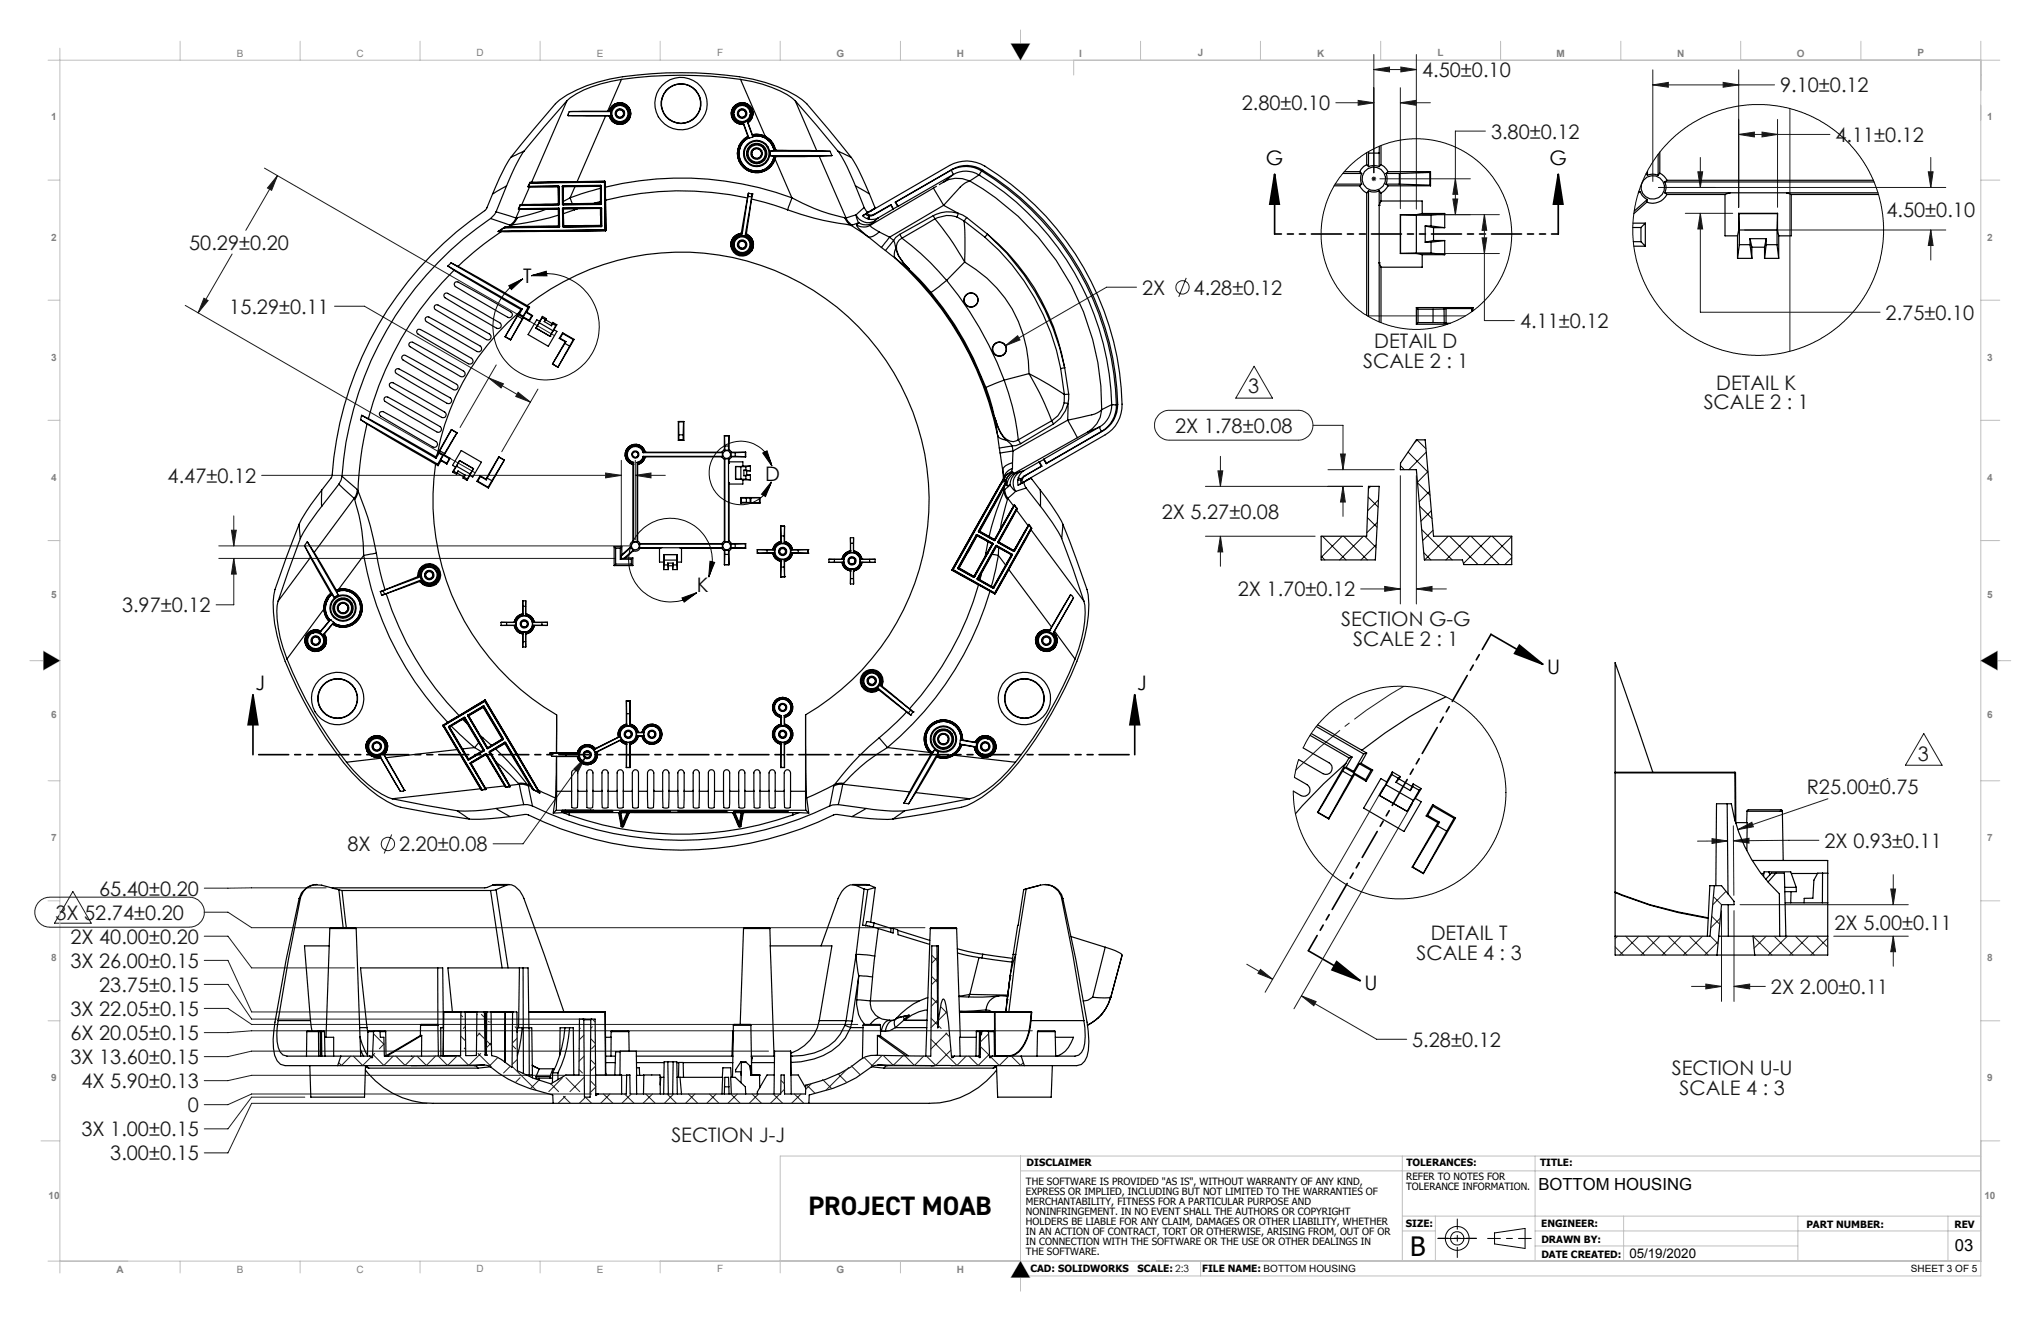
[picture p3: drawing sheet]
<svg xmlns="http://www.w3.org/2000/svg" width="432mm" height="279mm" viewBox="0 0 432 279" stroke-linecap="round" stroke-linejoin="round" font-family="sans-serif">
<defs><g id="words">
<g font-size="5.6">
<text x="171.1" y="257">PROJECT MOAB</text>
<text x="298.3" y="265.6">B</text>
</g>
<g font-size="4.2" fill="#191924">
<text x="300.9" y="16.3">4.50±0.10</text>
<text x="262.7" y="23.3">2.80±0.10</text>
<text x="376.6" y="19.5">9.10±0.12</text>
<text x="315.4" y="29.3">3.80±0.12</text>
<text x="388.3" y="30">4.11±0.12</text>
<text x="399.1" y="46">4.50±0.10</text>
<text x="40" y="52.8">50.29±0.20</text>
<text x="241.6" y="62.3">2X</text>
<text x="252.5" y="62.3">4.28±0.12</text>
<text x="48.5" y="66.4">15.29±0.11</text>
<text x="321.6" y="69.4">4.11±0.12</text>
<text x="398.9" y="67.6">2.75±0.10</text>
<text x="288.4" y="77.8">SCALE 2 : 1</text>
<text x="290.7" y="73.6">DETAIL D</text>
<text x="264.1" y="83.2">3</text>
<text x="363.1" y="82.4">DETAIL K</text>
<text x="360.4" y="86.6">SCALE 2 : 1</text>
<text x="248.6" y="91.5">2X 1.78±0.08</text>
<text x="35.5" y="102.1">4.47±0.12</text>
<text x="245.8" y="109.7">2X 5.27±0.08</text>
<text x="25.8" y="129.5">3.97±0.12</text>
<text x="261.9" y="126.1">2X 1.70±0.12</text>
<text x="283.8" y="132.4">SECTION G-G</text>
<text x="286.3" y="136.5">SCALE 2 : 1</text>
<text x="405.8" y="160.9">3</text>
<text x="382.3" y="168">R25.00±0.75</text>
<text x="386" y="179.3">2X 0.93±0.11</text>
<text x="73.5" y="180">8X</text>
<text x="84.4" y="180">2.20±0.08</text>
<text x="21" y="189.4">65.40±0.20</text>
<text x="11.7" y="194.5">3X 52.74±0.20</text>
<text x="388.1" y="196.7">2X 5.00±0.11</text>
<text x="14.9" y="199.6">2X 40.00±0.20</text>
<text x="299.7" y="203">SCALE 4 : 3</text>
<text x="302.7" y="198.8">DETAIL T</text>
<text x="14.9" y="204.7">3X 26.00±0.15</text>
<text x="21" y="209.8">23.75±0.15</text>
<text x="14.9" y="214.9">3X 22.05±0.15</text>
<text x="374.7" y="210.2">2X 2.00±0.11</text>
<text x="14.9" y="220">6X 20.05±0.15</text>
<text x="298.8" y="221.4">5.28±0.12</text>
<text x="14.9" y="225.1">3X 13.60±0.15</text>
<text x="353.7" y="227.4">SECTION U-U</text>
<text x="17.2" y="230.2">4X 5.90±0.13</text>
<text x="355.3" y="231.6">SCALE 4 : 3</text>
<text x="39.7" y="235.2">0</text>
<text x="17.2" y="240.3">3X 1.00±0.15</text>
<text x="23.3" y="245.4">3.00±0.15</text>
<text x="142" y="241.6">SECTION J-J</text>
</g>
<g font-size="4.2">
<text x="267.8" y="34.9">G</text>
<text x="327.8" y="34.9">G</text>
<text x="110.7" y="59.9">T</text>
<text x="161.9" y="101.8">D</text>
<text x="147.4" y="125.3">K</text>
<text x="327.3" y="142.5">U</text>
<text x="54" y="145.9">J</text>
<text x="240.6" y="145.9">J</text>
<text x="288.7" y="209.4">U</text>
</g>
<g font-size="3.5">
<text x="325.5" y="251.7">BOTTOM HOUSING</text>
<text x="413.6" y="264.7">03</text>
</g>
<text font-size="2.8" x="344.7" y="266">05/19/2020</text>
<g font-size="2.1" fill="#808080">
<text x="100.8" y="11.9">D</text>
<text x="151.8" y="11.8">F</text>
<text x="177" y="12">G</text>
<text x="202.4" y="12">H</text>
<text x="253.4" y="11.9">J</text>
<text x="304.2" y="11.8">L</text>
<text x="329.3" y="12">M</text>
<text x="354.8" y="12">N</text>
<text x="405.7" y="11.9">P</text>
<text x="50.1" y="12">B</text>
<text x="75.4" y="12">C</text>
<text x="126.3" y="12">E</text>
<text x="228.3" y="12">I</text>
<text x="278.6" y="12">K</text>
<text x="380.2" y="12">O</text>
<text x="10.8" y="25.5">1</text>
<text x="420.4" y="25.5">1</text>
<text x="10.8" y="50.9">2</text>
<text x="420.4" y="50.9">2</text>
<text x="10.8" y="76.3">3</text>
<text x="420.4" y="76.3">3</text>
<text x="10.8" y="101.7">4</text>
<text x="420.4" y="101.7">4</text>
<text x="10.8" y="126.5">5</text>
<text x="420.4" y="126.5">5</text>
<text x="10.8" y="151.9">6</text>
<text x="420.4" y="151.9">6</text>
<text x="10.8" y="177.9">7</text>
<text x="420.4" y="177.9">7</text>
<text x="10.8" y="203.2">8</text>
<text x="420.4" y="203.3">8</text>
<text x="10.8" y="228.7">9</text>
<text x="420.4" y="228.7">9</text>
<text x="10.3" y="253.5">10</text>
<text x="419.8" y="253.5">10</text>
<text x="24.6" y="269.2">A</text>
<text x="50.1" y="269.2">B</text>
<text x="75.4" y="269.2">C</text>
<text x="100.8" y="269.1">D</text>
<text x="126.3" y="269.2">E</text>
<text x="151.8" y="269">F</text>
<text x="177" y="269.2">G</text>
<text x="202.4" y="269.2">H</text>
</g>
<g font-size="2.1">
<text x="217.1" y="250.5">THE SOFTWARE IS PROVIDED &quot;AS IS&quot;, WITHOUT WARRANTY OF ANY KIND,</text>
<text x="217.2" y="246.7">DISCLAIMER</text>
<text x="297.5" y="249.6">REFER TO NOTES FOR</text>
<text x="297.5" y="251.7">TOLERANCE INFORMATION.</text>
<text x="297.5" y="246.7">TOLERANCES:</text>
<text x="325.8" y="246.7">TITLE:</text>
<text x="217.1" y="252.6">EXPRESS OR IMPLIED, INCLUDING BUT NOT LIMITED TO THE WARRANTIES OF</text>
<text x="217.1" y="254.8">MERCHANTABILITY, FITNESS FOR A PARTICULAR PURPOSE AND</text>
<text x="217.1" y="256.9">NONINFRINGEMENT. IN NO EVENT SHALL THE AUTHORS OR COPYRIGHT</text>
<text x="217.1" y="259">HOLDERS BE LIABLE FOR ANY CLAIM, DAMAGES OR OTHER LIABILITY, WHETHER</text>
<text x="217.1" y="261.1">IN AN ACTION OF CONTRACT, TORT OR OTHERWISE, ARISING FROM, OUT OF OR</text>
<text x="217.1" y="263.2">IN CONNECTION WITH THE SOFTWARE OR THE USE OR OTHER DEALINGS IN</text>
<text x="297.5" y="259.6">SIZE:</text>
<text x="326.1" y="259.6">ENGINEER:</text>
<text x="326.1" y="262.9">DRAWN BY:</text>
<text x="382.2" y="259.8">PART NUMBER:</text>
<text x="413.5" y="259.8">REV</text>
<text x="217.1" y="265.3">THE SOFTWARE.</text>
<text x="218" y="269">CAD: SOLIDWORKS</text>
<text x="240.7" y="269">SCALE: 2:3</text>
<text x="254.4" y="269">FILE NAME: BOTTOM HOUSING</text>
<text x="326.1" y="266.1">DATE CREATED:</text>
<text x="404.3" y="269">SHEET 3 OF 5</text>
</g>
</g></defs>
<g fill="none" stroke="#000" stroke-width=".21">
<path d="M112.4 58.3a11.3 11.3 0 0 1 14.3 12.3 11.3 11.3 0 0 1-17.1 8 11.3 11.3 0 0 1-.2-18.9l1.2-.7M112.4 58.3l3.2-.9 .1 .9zM107.6 60.4l3-1.4-2.4 2.2zM161.4 95.8l.9-.4 1 3.2zM163.3 98.6a6.7 6.7 0 0 0-10.2-4.2 6.7 6.7 0 0 0-.4 11 6.7 6.7 0 0 0 10.5-3.5M150.2 118.7l1 .3-1.3 3.1zM163.2 101.9l-1.2 3.1-.9-.5zM144.3 126.5l3.1-1.2-2.7 2.1zM149.9 122.1a8.8 8.8 0 0 0-7.6-12.4 8.8 8.8 0 0 0-8.9 11.5 8.8 8.8 0 0 0 14 4.1M304.2 261.9h8.1M316.2 260.8l6.5-1v4.3l-6.5-1z"/>
<circle cx="308.3" cy="261.9" r="2.52"/>
<circle cx="308.3" cy="261.9" r="1.41"/>
</g>
<path d="M308.3 266v-8.2M312.4 261.9h-8.2" fill="none" stroke="#000" stroke-width=".21" stroke-dasharray="15.2 1.3 1.3 1.3" stroke-dashoffset="13.1"/>
<path d="M314.7 261.9h9.3" fill="none" stroke="#000" stroke-width=".21" stroke-dasharray="15.2 1.3 1.3 1.3" stroke-dashoffset="12.5"/>
<g fill="none" stroke="#191924" stroke-width=".21">
<path d="M290.7 11.5v25M290.7 14.7h9M290.7 14.7l3.3-.5v1zM296.3 18.6v25.5M296.4 14.2l3.2 .5-3.2 .5zM299.6 11.5v32.7M349.7 14.8v23.6M349.7 18h25.7M349.7 18l3.3-.6v1.1zM364.6 17.4l3.2 .6-3.2 .5zM367.8 14.8v29.1M56 35.6l61.2 35.3"/>
<path d="M58.7 37.1l-6.7 11.6M58.7 37.1l-1.2 3.2-.9-.5zM282.6 21.7h8.1M287.3 21.2l3.4 .5-3.4 .6zM290.2 37.8h.9M290.3 37.5l.7 .7M290.7 37.3v1M291 37.5l-.7 .7M291.9 37.8h19.2M296.3 21.7l3.2-.5v1.1zM296.3 21.7h6.3M307.9 37.8l.5 3.3h-1z"/>
<path d="M314.3 27.7h-6.4v17.7M350.9 39.7h60.8M359.2 36.3h1l-.5 3.4zM359.7 33.3v6.4M367.8 28.4h19.3M367.8 28.4l3.4-.5v1.1zM372.8 27.9l3.3 .5-3.3 .6zM376.1 25.3v18.6M378.7 23v51.3M408 36.3h1l-.5 3.4zM408.5 33.3v6.4M49.1 53.7l-7.2 12.5"/>
<path d="M251 58.8l-1.6 4M297.5 45.4h19.7M297.5 53.6h19.7M307.4 42.1h1l-.5 3.3zM313.5 50.3h1l-.5 3.3zM314 45.4v22.4h6.4M314 45.4l.5 3.3h-1zM356.6 45.1h10M359.7 45.1v20.9h38.1M359.7 45.1l.5 3.3h-1zM369.1 48.6h42.6M408.5 48.6v6.4"/>
<path d="M408.5 48.6l.5 3.3h-1zM39.2 64.6l61.3 35.4M43.1 63.1l.9 .5-2.1 2.6zM70.8 64.8h6.3l35.1 20.3M103.4 79.9l3.1 1.3-.5 .9zM105 77.2l-7.7 13.2M212.7 73.1l2.6-2.1 .5 .9zM240.5 60.7h-6.4l-21.4 12.4M265.3 77.5l3.9 6.7h-7.8zM289.3 66.8h20.7M109.6 83l2.6 2.1-3.1-1.2zM113.8 82.3l-7.6 13.2"/>
<path d="M131.4 97.4v18.9M134.4 97.4v16.8M245.1 87.7l.4-.3a2.91 2.91 0 0 1 1.9-.6h27.2a3.2 3.2 0 0 1 3.2 3.1 3.2 3.2 0 0 1-3.2 3.2h-27.2a3.2 3.2 0 0 1-2.9-1.9 3.2 3.2 0 0 1 .6-3.5zM257.7 99.6h1l-.5 3.3zM258.2 96.5v6.4M277.8 90h6.3v9.3M281 99.3h14M283.6 96h1l-.5 3.3zM46.3 115.5h86.8M46.3 118.1h83.9M49 112.1h1l-.5 3.4zM49.5 118.1l.5 3.3h-1z"/>
<path d="M49.5 118.1v9.8h-3.8M49.5 109.1v6.4M55.4 100.5h76M128.1 100l3.3 .5-3.3 .6zM134.4 100.5h6.4M134.4 100.5l3.3-.5v1.1zM255 102.9h33.3M255 113.4h23.2M258.2 113.4v6.4M258.2 113.4l.5 3.3h-1zM284.1 102.9v6.3M284.1 102.9l.5 3.3h-1z"/>
<path d="M296.3 100.6v27.1M299.6 100.6v27.1M287.9 124.6h8.4M292.9 124l3.4 .6-3.4 .5zM299.6 124.6h6.4M299.6 124.6l3.4-.6v1.1zM407 155.2l3.9 6.7h-7.8zM82.9 176.5l-1.6 4M123.8 160.2l-13.1 18.3h-6.4M123.8 160.2l-1.5 3-.8-.6zM292.7 166.5l-25 43.4M298.8 170l-25 43.4"/>
<path d="M362.2 177.4l3.3 .5-3.3 .5zM365.5 177.9h-6.4M366.7 174.7l.1 14.7M366.7 177.8l3.3-.5v1zM367.7 175.5l2.9-1.6 .3 1zM384.8 177.7l-18.1 .1M386.7 168.9l-19 6.6M399.2 164.7h.1M8.1 190.9a3.4 3.4 0 0 1 2.4-1.1h29.6a3.2 3.2 0 0 1 3.1 3.1 3.2 3.2 0 0 1-3.1 3.2h-29.6a3.2 3.2 0 0 1-2.8-1.8 3.2 3.2 0 0 1 .4-3.4zM15.4 188.6l3.9 6.7h-7.8zM43.2 198h5l5 6.7h21.8M43.2 192.9h5l5 3.3h142.5"/>
<path d="M69 187.8l-25.8 .1M364.2 192.6v19.2M366.9 192.6v19.2M368.1 191.3h35.6M387.9 198h15.8M400 188h1l-.5 3.3zM400.5 185v6.3M400.5 198v6.4M400.5 198l.5 3.3h-1zM43.2 213.3h5l5 3.4h128.3M43.2 203.1h5l5 10.9h49.1M43.2 208.2h5l5 7.3h70.6"/>
<path d="M218.4 218h-165.2l-5 .4h-5M263.8 203.9l5.4 3.2M266.7 205l2.5 2.1-3.1-1.2zM275.3 210.6l3.1 1.2-.4 .9zM275.3 210.6l16 9.2h6.3M357.9 208.6h6.3M360.9 208.1l3.3 .5-3.3 .6zM366.9 208.6h6.6M366.9 208.6l3.3-.5v1.1zM64.5 232.1h-11.3l-5 6.7h-5M90.3 233.4h-37.1l-5 10.4h-5M125.1 231.4h-71.9l-5 2.2h-5"/>
<path d="M133.4 227.4h-80.2l-5 1.2h-5M162.6 222.3h-109.4l-5 1.2h-5"/>
<circle cx="211.4" cy="73.8" r="1.42"/>
<circle cx="250.2" cy="60.8" r="1.41"/>
<circle cx="82.1" cy="178.5" r="1.4"/>
</g>
<g fill="none" stroke="#c0c0c0" stroke-width=".21">
<path d="M10.2 12.7h412.9M12.7 10.2v259M38.1 8.7v4M63.5 8.7v4M88.9 8.7v4M114.3 8.7v4M139.7 8.7v4M165.1 8.7v4M190.5 8.7v4M213.9 9.2h4l-2 3.5zM215.9 6.3v6.4M227.2 12.7v3.2"/>
<path d="M241.3 8.7v4M266.7 8.7v4M292.1 8.7v4M317.5 8.7v4M342.9 8.7v4M368.3 8.7v4M393.7 8.7v4M419.1 8.7v261.2h-203.2M10.2 38.1h2.5M419.1 38.1h4M10.2 63.5h2.5M419.1 63.5h4"/>
<path d="M10.2 88.9h2.5M419.1 88.9h4M10.2 114.3h2.5M419.1 114.3h4M6.3 139.7h6.4M9.2 137.7l3.5 2-3.5 2zM419.1 139.7h6.3M419.1 139.7l3.5-2v4zM10.2 165.1h2.5M419.1 165.1h4M10.2 190.5h2.5M419.1 190.5h4"/>
<path d="M10.2 215.9h2.5M419.1 215.9h4M8.7 241.3h4M215.9 247.7h203.2M215.9 244.5v28.6M296.7 244.5v22.2M296.7 257.2h122.4M303.7 257.2v9.5M324.8 244.5v22.2M343.5 257.2v9.5M380.4 257.2v9.5M412.1 257.2v9.5"/>
<path d="M419.1 244.5h-254v24.7M419.1 241.3h4M10.2 266.7h408.9M38.1 266.7v2.5M63.5 266.7v2.5M88.9 266.7v2.5M114.3 266.7v2.5M139.7 266.7v2.5M190.5 266.7v2.5M215.9 266.7l2 3.5h-4zM254 266.7v3.2M296.7 260.4h7"/>
<path d="M324.8 263.5h55.6M324.8 260.4h94.3"/>
</g>
<path d="M215.9 9.2v3.5l2-3.5zM213.9 9.2l2 3.5v-3.5zM9.2 137.7v2h3.5zM9.2 139.7v2l3.5-2zM419.1 139.7h3.5v-2zM419.1 139.7l3.5 2v-2zM215.9 266.7v3.5h2zM215.9 266.7l-2 3.5h2z" fill-rule="evenodd" fill="#000"/>
<path d="M269.7 36.8l1 6.4h-2.1zM269.7 36.8v12.7M329.7 36.8l1 6.4h-2.1zM329.7 36.8v12.7M315.4 134.2l11 6.3M321.5 136.5l4.9 4-6-2.3zM53.5 146.9l1 6.4h-2zM53.5 146.9v12.7M240.1 146.9l1 6.4h-2.1zM240.1 146.9v12.7M276.8 201.1l11 6.3M282.8 203.4l5 4-6-2.3z" fill="none" stroke="#000" stroke-width=".35"/>
<path d="M297 145.1a107.6 107.6 0 0 0-22.9 17.8" fill="none" stroke="#191924" stroke-width=".21" stroke-dasharray="15.2 1.3 1.3 1.3" stroke-dashoffset="2.6" stroke-linecap="butt"/>
<path d="M240.1 159.6h-186.6" fill="none" stroke="#000" stroke-width=".35" stroke-dasharray="6.3 1.3 1.3 1.3 1.3 1.3" stroke-dashoffset="-1.2"/>
<path d="M329.7 49.5h-60" fill="none" stroke="#000" stroke-width=".35" stroke-dasharray="6.3 1.3 1.3 1.3 1.3 1.3" stroke-dashoffset="4.9"/>
<path d="M315.4 134.2l-38.6 66.9" fill="none" stroke="#000" stroke-width=".35" stroke-dasharray="6.3 1.3 1.3 1.3 1.3 1.3" stroke-dashoffset="2.6"/>
<g fill="#000">
<path d="M161.4 95.8l.9-.4 1 3.2zM163.2 101.9l-1.2 3.1-.9-.5zM150.2 118.7l1 .3-1.3 3.1zM144.3 126.5l3.1-1.2-2.7 2.1zM107.6 60.4l3-1.4-2.4 2.2zM112.4 58.3l3.2-.9 .1 .9z"/>
<path d="M240.1 146.9l1 6.4h-2.1zM53.5 146.9l1 6.4h-2zM329.7 36.8l1 6.4h-2.1zM269.7 36.8l1 6.4h-2.1zM321.5 136.5l4.9 4-6-2.3zM282.8 203.4l5 4-6-2.3z"/>
</g>
<g fill="#191924">
<path d="M212.7 73.1l3.1-1.2-.5-.9zM307.9 37.8l.5 3.3h-1zM307.4 42.1h1l-.5 3.3z"/>
<path d="M49 112.1h1l-.5 3.4zM49.5 118.1l.5 3.3h-1zM134.4 100.5l3.3-.5v1.1zM128.1 100l3.3 .5-3.3 .6zM123.8 160.2l-2.3 2.4 .8 .6zM109.6 83l2.6 2.1-3.1-1.2zM103.4 79.9l3.1 1.3-.5 .9zM58.7 37.1l-1.2 3.2-.9-.5zM43.1 63.1l.9 .5-2.1 2.6zM290.7 14.7l3.3-.5v1zM296.4 14.2l3.2 .5-3.2 .5zM296.3 21.7l3.2-.5v1.1zM287.3 21.2l3.4 .5-3.4 .6zM313.5 50.3h1l-.5 3.3zM314 45.4l.5 3.3h-1zM283.6 96h1l-.5 3.3zM284.1 102.9l.5 3.3h-1zM292.9 124l3.4 .6-3.4 .5zM299.6 124.6l3.4-.6v1.1zM257.7 99.6h1l-.5 3.3zM258.2 113.4l.5 3.3h-1zM349.7 18l3.3-.6v1.1zM364.6 17.4l3.2 .6-3.2 .5zM367.8 28.4l3.4-.5v1.1zM372.8 27.9l3.3 .5-3.3 .6zM408.5 48.6l.5 3.3h-1zM408 36.3h1l-.5 3.4zM359.7 45.1l.5 3.3h-1zM359.2 36.3h1l-.5 3.4zM275.3 210.6l3.1 1.2-.4 .9zM266.7 205l2.5 2.1-3.1-1.2zM400 188h1l-.5 3.3zM400.5 198l.5 3.3h-1zM367.7 175.5l3.2-.6-.3-1zM366.7 177.8l3.3-.5v1zM362.2 177.4l3.3 .5-3.3 .5zM366.9 208.6l3.3-.5v1.1zM360.9 208.1l3.3 .5-3.3 .6z"/>
</g>
<g fill="none" stroke="#000" stroke-width=".25">
<path d="M131.5 16.8a90.4 90.4 0 0 1 25.2 0M131.5 16.8a25.4 25.4 0 0 0-10.9 3.9l-.7 .6M131.5 16.8l-2.9 6.7M156.7 16.8a25.7 25.7 0 0 1 10.8 3.9l.7 .6M156.7 16.8l5.2 12M107.2 39.3l-3 1.7M107.2 39.3l-2.2 5.5M108.1 33.3l-1.2 1.8-1.2 2.5-1.5 3.4M108.1 33.3l9.4-11.4a25.2 25.2 0 0 1 11.5-5.2 85.2 85.2 0 0 1 30.3 .1 24.4 24.4 0 0 1 11.4 5.1l9.4 11.4M110.8 32l-2.7 1.3M110.8 32l-1.9 3.3-1.7 4M111.7 39.5h.3"/>
<path d="M111.8 39.4l-.1 .1M111.8 39.4h.1M111.8 39.5h-.1M111.8 39.5h.3M111.8 39.4v.1M112 38.7h.1M112 39.5h6.1M112 38.7l-.2 .7M112 39.5l-1.6 3.8M112.1 39.5h-.1M112.1 38.7l-.3 .7M112.1 38.6l-.1 .1"/>
<path d="M112.1 38.6l.1 .1M112.1 38.6h.4M112.2 38.7h-.1M112.5 38.6h.1M112.5 38.6l-.3 .1M118.1 39.4v.1M118.1 39.4l-6 .1M118.1 39.5v3.6M118.1 39.5h.1M118.1 39.3l.2 .1M118.1 39.3v.1M118.1 39.5l.1 3.6"/>
<path d="M118.1 39.3l-6.3 .1M118.1 39.4l-6.3 .1M118.1 39.4h.1M118.2 39.4h.1M118.2 39.4l.1 3.8M118.2 39.4l-.1 .1M118.3 39.4v3.8M119 39.4h.1M119 39.4v3.8M119 39.4l.1 3.8M119 39.4l.1 .1M119.1 39.5v3.1"/>
<path d="M119.1 39.5h.1M119.1 39.3l-.1 .1M119.1 39.3v.1M119.1 39.4h-.1M119.1 39.4h.1M119.1 39.4v.1M119.1 39.5l.1 3.1M119.9 21.3l-9.1 10.7M119.9 21.3l-7.4 17.3M120.2 24.4l7.9 .1M120.2 24.4h.1M120.2 24.4h9.1"/>
<path d="M120.4 23.6l-.2 .8M120.4 23.6h8.9M121.6 39.4h-2.5M121.6 39.5h-2.5M121.6 39.4v.1M121.6 39.5l-1 2.3M122.1 38.5l-9.6 .1M122.1 38.4l-9.6 .2M122.1 38.4v.1M127 39.3l.1 .1M127 39.3v.1M127 39.4h.1"/>
<path d="M127 39.3l-5.4 .1M127 39.4l-5.4 .1M127 39.4v.4M127 39.8v2.8M127 39.8h.1M127 39.8l-6.4 2M127.1 39.2l.1 .1M127.1 39.2v.1M127.1 39.8v2.9M127.1 39.2l-8 .1M127.1 39.3h.1M127.1 39.3l-8 .1"/>
<path d="M127.1 39.3h-.1M127.1 39.4v.4M127.1 39.3l.1 3.8M127.1 39.3v.1M127.2 39.3v3.8M127.9 38.5h.1M127.9 38.5l-15.8 .2M127.9 38.5l.1 10.1M127.9 38.5l-15.7 .2M127.9 38.3v.1M127.9 38.3l.2 .2M127.9 38.4v.1"/>
<path d="M127.9 38.4l.1 .1M127.9 38.4l-5.8 .1M127.9 38.3l-5.8 .1M128 38.5l.1 10.1M128 38.5h.1M128 38.5v1.1M128 39.6l.1 2.8M128 39.6h.1M128.1 38.5v1.1M128.1 39.6v2.7M128.1 39.6a67.4 67.4 0 0 1 39.4 2.2M128.1 24.5l-6 13.9"/>
<path d="M128.1 24.5h1.2M128.6 23.5l-8.2 .1M128.6 23.5h.3M128.9 24.5h.1M128.9 23.5a2.3 2.3 0 0 1 3.5-1.4 2.3 2.3 0 0 1 0 3.8 2.3 2.3 0 0 1-3.5-1.4M128.9 23.5h.1M129.1 23.5a2.09 2.09 0 0 1 3.2-1.2 2.09 2.09 0 0 1 0 3.4 2.09 2.09 0 0 1-3.2-1.2M129.1 23.5h-.2M129.1 23.5h.2M129.3 23.5v.1M129.3 23.5a1.97 1.97 0 0 1 3-1.1 1.97 1.97 0 0 1 0 3.2 1.97 1.97 0 0 1-3-1.1M129.3 24.5h.1"/>
<path d="M129.3 23.5h.1M129.3 23.6v.8M129.3 24.4v.1M154.9 24a2.1 2.1 0 0 1 2.1-2.1 2.1 2.1 0 0 1 2.1 2.1M154.9 24v.1M154.9 24.1a2.12 2.12 0 0 0 2.3 2M154.9 24.1h.1M154.9 23.9v.2M154.9 24.1l.2 .3M154.9 23.9h.1M154.9 23.9v.1M154.9 23.9l.1 .1"/>
<path d="M155 24h.2M155 24.1l.2 .3M155 24v.1M155 24.1h-.1M155.1 23.6l-.2 .3M155.1 24.4a1.97 1.97 0 0 0 2.1 1.6M155.1 23.6a1.96 1.96 0 0 1 1.9-1.5 1.96 1.96 0 0 1 1.9 1.5M155.1 24.4h.1M155.1 23.6h.1M155.1 23.6l.1 .1M155.2 23.7l-.2 .3M155.2 23.7h.1"/>
<path d="M155.2 23.7a1.89 1.89 0 0 1 1.8-1.5 1.89 1.89 0 0 1 1.9 1.5M155.2 24.4a1.89 1.89 0 0 0 1.8 1.5 1.89 1.89 0 0 0 1.9-1.5M155.2 24.4h-.1M155.2 24l.1 .3M155.2 24l-.2 .1M155.3 24.3a1.71 1.71 0 0 0 1.7 1.4 1.71 1.71 0 0 0 1.7-1.4M155.3 23.7l-.1 .3M155.3 23.7a1.71 1.71 0 0 1 1.7-1.4 1.71 1.71 0 0 1 1.7 1.4M155.3 24.3l-.1 .1M157.2 26h.1M157.2 26l.1 .3M157.2 26v.1"/>
<path d="M157.2 25.9v.1M157.2 25.9l1.3 3.3M157.2 26.1l.1 .2M157.3 26.3l.9 2.6M158 25.6l-.8 .3M158 25.6h.1M158 25.6l1.3 3.4M158.1 25.6h.1M158.1 25.6l.2 .4M158.1 25.6l.1 .2M158.2 25.8l.1 .2M158.2 28.9a4.1 4.1 0 0 0-.7 6.7 4.1 4.1 0 0 0 6.5-2"/>
<path d="M158.2 28.9a4.1 4.1 0 0 0-.5 6.8 4.1 4.1 0 0 0 6.4-2.6M158.2 28.9l.2 .3M158.2 28.9l.1 .1M158.3 26a2.29 2.29 0 0 0 .2-3.8 2.29 2.29 0 0 0-3.6 1.2 2.29 2.29 0 0 0 2.4 2.9M158.3 26l.9 2.5M158.3 29a3.9 3.9 0 0 0-.5 6.6 3.9 3.9 0 0 0 6.1-2.5M158.3 29v.2M158.3 29.2a3.7 3.7 0 0 0-.4 6.3 3.7 3.7 0 0 0 5.9-2.4M158.3 29.2h.1M158.4 29.2a3.7 3.7 0 0 0-.5 6.3 3.7 3.7 0 0 0 5.9-2.4M158.4 29.2h.1M158.7 23.7l.1 .3"/>
<path d="M158.7 24.3l.2 .1M158.7 23.7h.2M158.8 24l-.1 .3M158.8 24l.2 .1M158.9 23.7l.1 .3M158.9 24.4h.1M158.9 23.6l.2 .3M158.9 24.4l-.2 .5-.6 .7M158.9 23.6h.1M158.9 23.6v.1M159 24.1l-.1 .3M159 24h-.2"/>
<path d="M159 24v.1M159 24.1h.1M159.1 23.9v.2M159.1 24.1l-.2 .3M159.1 24.1h.1M159.1 23.9h.1M159.1 23.9v.1M159.1 23.9l-.1 .1M159.1 24.1a2.08 2.08 0 0 1-.9 1.7M159.1 24v.1M159.2 28.5a4.1 4.1 0 0 1 4.9 3.3M159.2 28.5a4.1 4.1 0 0 1 2.7 .3"/>
<path d="M159.2 28.5l.1 .3M159.2 28.5v.2M159.2 28.7a3.9 3.9 0 0 1 4.7 3.1M159.2 28.7l.1 .1M159.3 29l-.8 .2M159.3 28.8a3.6 3.6 0 0 1 2.8 .6M159.3 28.8h.1M159.3 28.8v.2M161.9 28.8l1.1 .8 .8 1.2 .3 1M162.1 29.4a3.8 3.8 0 0 1 1.7 2.4M162.1 29.4h.1M162.1 29.4l.7 .6 .7 1 .3 .8"/>
<path d="M162.9 32v.9M162.9 32.9l.9 .2M162.9 32h12.7M162.9 32.9h13.1M163.8 31.8h.1M163.8 33.1h.1M163.8 31.8l-.9 .2M163.8 31.8h.3M163.8 33.1h.3M164 33.6l3.5 8.2M164.1 31.8l8.7 .1M164.1 31.8h.1"/>
<path d="M164.1 33.1h.1M164.1 33.1l-.1 .5M168.2 21.3l9.1 10.7M168.2 21.3l4.6 10.6M172.8 31.9l2.8 .1M173.3 33.1h-9.2M173.3 33.1l5.7 13M175.6 32l.4 .9M176 32.9l-2.7 .2M177.3 32l1.9 3.2 1.8 4.1M177.3 32l2.8 1.3M180.1 33.3l1.6 2.7 2.2 5"/>
<path d="M181 39.3l2.9 1.7M181 39.3l1.8 4.6M197.5 39.8l2.1 3.6M198.1 39.4l-14 8.2M199.7 38.5l-1 .6M201.3 36a6.4 6.4 0 0 1 6.4 .2M201.3 36l-11.8 6.8M201.3 36l.4 .9M201.5 35.8a6.1 6.1 0 0 1 6.4 .2M201.5 35.8l-12.1 7M201.5 35.8l-.2 .2M201.7 36.9l-11.7 6.7"/>
<path d="M201.7 36.9h.1M201.7 36.9a5.2 5.2 0 0 1 5.4 .1M201.7 36.9l-2 1.6M205.2 38.3a5.8 5.8 0 0 0-5.5 .2M205.2 38.3a55.1 55.1 0 0 1 27.9 48.3M205.2 38.3a5 5 0 0 0-2.7 2l-2.9 3.1M207.1 37h.1M207.1 37a58.7 58.7 0 0 1 28.1 48.6M207.1 37l-1.9 1.3M207.7 36.2a59.9 59.9 0 0 1 28.5 49.5M207.7 36.2l-.6 .8M207.9 36a59.8 59.8 0 0 1 28.6 49.5"/>
<path d="M207.9 36l-.2 .2M282.3 39.3h5.4M282.5 38.9h5.6M284.1 36.7h4M284.4 36.3h3.3M287.7 39.3a3.6 3.6 0 0 0 1.4 1.5M287.7 36.3l.4 .4M288.1 38.9l-.4 .4M288.1 36.7a3.1 3.1 0 0 0 0 2.2M289.1 34.8l-.6 .4-.8 1.1M289.1 34.8l.4 .4M289.1 32.3v2.5"/>
<path d="M289.5 35.2a2.7 2.7 0 0 1 2.3 0M289.5 32.1v3.1M289.5 32.4h2.3M291.8 32.4v2.8M291.8 30.9v1.5M292.2 34.8l-.4 .4M292.2 34.8l.6 .4 .9 1.1M292.2 30.8v4M293.2 36.7a3.1 3.1 0 0 1 0 2.2M293.2 38.9l.5 .4M293.2 36.7h2.9M293.2 38.9h2.9"/>
<path d="M293.7 39.3a3.6 3.6 0 0 1-1.5 1.5M293.7 36.3l-.5 .4M293.7 36.3h8.9M293.7 39.3h8.9M296.1 36.7v2.2M296.1 38.9l6.4 .3M302.5 36.5l-6.4 .2M302.5 36.5v2.7M302.5 39.2l.1 .1M302.6 36.3l-.1 .2M302.6 36.3v3M348.3 36.7l.2 .4"/>
<path d="M348.5 37.1a2.7 2.7 0 0 1 2.3 0M348.5 36.2v.9M350.8 32.6v4.5M351.2 36.7l-.4 .4M351.2 36.7a3.1 3.1 0 0 1 1.5 1.4M351.2 32.2v4.5M352.2 38.5a2.78 2.78 0 0 1 0 2.3M352.2 38.5h44.3M352.7 38.1l-.5 .4M352.7 38.1h43.6M94.8 56.3l1.3 .9M94.8 56.3l15.7 9.1"/>
<path d="M95.4 55.6l-.6 .7M95.4 55.6l1.5 .7M95.4 55.6l16.3 9.4M96.1 57.2a68.3 68.3 0 0 0-18.2 31.3M96.1 57.2l14.1 8.2M96.2 59.8l.7-.1 11.2 6.3a.65 .65 0 0 1 .2 .9 .65 .65 0 0 1-.9 .2l-11.1-6.5-.2-.5zM96.9 56.3l14.6 8.3M103.8 46.2a72 72 0 0 0-31.4 54.5M103.8 46.2l4.1 1.4M104.2 41l-1.4 3.3a74.7 74.7 0 0 0-32.6 56.5l-2.1 2.9M105 44.8l4.1 1.3M105 44.8l-.4 .6-.8 .8"/>
<path d="M105.4 49h.7M105.4 49h.1M105.6 48.8l-.2 .2M105.6 48.8v.1M105.6 48.9l-.2 .1M106.1 49a66.3 66.3 0 0 0-9.2 7.3M106.1 49h.1M106.6 48.2l-1 .6M106.6 48.2h.1M106.6 48.2l-1 .7M106.9 48l-.3 .2M106.9 48v.1"/>
<path d="M106.9 48.1l-.3 .1M107.6 48h-.7M107.6 48l.1 .1M107.7 48.1h-.8M107.9 47.6h.3M108.2 47.6l-.6 .4M109.1 46.1a3 3 0 0 1-1.2 1.5M109.4 46.1l-.3 .6-.9 .9M109.4 46.1h-.3M109.7 44.1v.1M109.7 44.1h.1M109.7 44.2h.1"/>
<path d="M109.8 44.1l-.1 .1M110 44.2h5.6M110 44.2l-.9 1.9M110 43.4l.1 .1M110 43.4l-.3 .7M110 44.2h.1M110 44.2h-.3M110.1 43.5l-.3 .6M110.1 43.3l-.1 .1M110.1 43.3v.1M110.1 43.3h.3M110.1 43.4v.1"/>
<path d="M110.4 43.3l.1 .1M110.5 43.4h-.4M115.6 44.2h-5.6M115.6 44.2h.1M115.6 44.2l-6.2 1.9M115.6 44.2h2.5M118.1 43.2l-7.6 .2M118.1 43.1l-7.7 .2M118.1 43.1v.1M118.1 43.2h.1M118.1 43.1h.1M118.1 44.2h-2.5"/>
<path d="M118.1 44.2v1.3M118.1 44.2h.1M118.1 45.5l-3.7 1-6.2 1.1M118.1 45.5v2.3M118.1 47.8l-10.5 .2M118.1 47.8l.1 .1M118.1 45.5l.1 .1M118.1 47.8h.1M118.1 43.2l.1 .1M118.2 43.3v.1M118.2 43.1l-.1 .1M118.2 47.9l-10.5 .2"/>
<path d="M118.2 43.1h.1M118.2 43.4l-8.1 .1M118.2 43.3l-8.1 .1M118.2 47.9l.1 .1M118.2 43.1l.1 .1M118.2 44l.1 .2M118.2 44v.1M118.2 47.8v.1M118.2 44.2v1.4M118.2 44.1l-8.5 .1M118.2 44l-8.4 .1M118.2 44.1l.1 .1"/>
<path d="M118.2 44.1l-.1 .1M118.2 47.8l.1 .1M118.2 45.6v2.2M118.3 48h.1M118.3 43.2h.1M118.3 48l-11.4 .1M118.3 48l-11.7 .2M118.3 43.2l-.1 .1M118.3 44.2h.1M118.3 44.2v3.7M118.3 44.2h-.1M118.3 43.2l-.1 .2"/>
<path d="M118.3 47.9h.1M118.3 44.2l.1 3.7M118.3 47.9v.1M118.4 47.9l-.1 .1M119 43.2l.1 .1M119 43.2h.1M119 44.1h.1M119 44.1l.1 3.8M119.1 47.9l.1 .1M119.1 47.9h.1M119.1 43.2v.1M119.1 44.1v3.8"/>
<path d="M119.1 44.1v.1M119.1 44v.1M119.1 44l-.1 .1M119.1 43.3h.1M119.1 43.1l.1 .1M119.1 44.2l.1 1M119.1 42.6h.1M119.1 44.1h.1M119.1 43.1v.1M119.1 42.6v.5M119.2 45.2v2.6M119.2 42.6v.5"/>
<path d="M119.2 43.1h-.1M119.2 43.1v.1M119.2 48h.1M119.2 44.1l-.1 .1M119.2 47.8l.1 .1M119.2 44.2h-.1M119.2 44.1v.1M119.2 44.2v1M119.2 45.2h.1M119.2 45.2l.1 2.6M119.2 43.2l-.1 .1M119.2 47.8l-.1 .1"/>
<path d="M119.2 44.1h2.3M119.3 47.8h-.1M119.3 47.8v.1M119.3 47.9l-.1 .1M120.6 41.8l.5 1.3M120.6 41.8l-1.4 .8M121.1 43.1h-1.9M121.1 43.1v.1M121.1 43.2h-1.9M121.5 44.1l-2.3 .1M121.5 44.1h.1M121.5 44.1v.3"/>
<path d="M121.5 44.1h.7M121.5 44.4l-2.3 .8M122.2 44.1l-.7 .3M122.2 44.1h.1M122.2 44.1h-.7M125.7 43l-4.6 .1M125.7 43v.1M125.7 43.1l-4.6 .1M125.7 43.1h1.3M127 44.1h.1M127 44.1h-4.8M127 42.6l.1 .1"/>
<path d="M127 42.6l-1.3 .4M127 44.1l.1 3.6M127 43h-1.3M127 43v.1M127 42.6v.4M127 43h.1M127 43.1l.1 .1M127.1 47.8l-7.8 .1M127.1 47.7l-7.8 .1M127.1 47.7h.1M127.1 47.7v.1M127.1 47.8l.1 .1"/>
<path d="M127.1 43l-.1 .1M127.1 44.1v3.6M127.1 43l.1 .1M127.1 42.7v.3M127.1 43.9v.1M127.1 43.9l.2 .1M127.1 43.2v.1M127.1 44l-8 .1M127.1 43.9l-8 .1M127.1 43.3h-8M127.1 43.2l-8 .1M127.1 44h.1"/>
<path d="M127.1 47.7l.1 .1M127.1 44l-.1 .1M127.2 43.1h.1M127.2 47.9h.1M127.2 47.9l-8 .1M127.2 43.1l-.1 .1M127.2 44h.1M127.2 44v3.8M127.2 44l-.1 .1M127.2 43.1l-.1 .2M127.2 47.8h.1M127.2 47.8v.1"/>
<path d="M127.3 44v3.8M127.3 47.8l-.1 .1M128 48.6h.1M128 48.6l-22.6 .4M128 48.6l-22.4 .3M128 48.6l.1 .2M128.1 48.6h-.1M128.1 42.4l.1 6.3M128.1 48.6l.1 .1M128.1 48.8l-22 .2M128.1 48.8h.1M128.1 42.3l.1 6.4"/>
<path d="M128.1 42.3v.1M128.2 48.7l-.1 .1M128.2 48.7h.1M154.6 52a2.42 2.42 0 0 0 1.8 2.1 2.42 2.42 0 0 0 2.6-1M156.8 49.4h.1M156.8 49.4a2.46 2.46 0 0 0-2.2 2.6M156.8 49.7a2.08 2.08 0 0 0-1.7 2.9 2.08 2.08 0 0 0 3.4 .6 2.08 2.08 0 0 0-.7-3.4M156.8 49.7l.2 .2M156.8 49.4a2.42 2.42 0 0 0-2.2 2.6M156.8 49.7a2.1 2.1 0 0 0-1.7 3 2.1 2.1 0 0 0 3.4 .5 2.1 2.1 0 0 0-.6-3.4M156.8 49.4a2.28 2.28 0 0 0-1.8 3.3 2.28 2.28 0 0 0 3.7 .6 2.28 2.28 0 0 0-.8-3.7M156.8 49.4v.3"/>
<path d="M157 49.9l.6 .1M157.8 49.8l-.2 .2M157.9 49.5l.1 .1M157.9 49.5l-.1 .3M157.9 49.5h.1M157.9 49.6h.1M158 49.6a2.34 2.34 0 0 1 1 3.5M158 49.6a2.4 2.4 0 0 1 1 3.5M158 49.6h.1M158 49.6h-.1M158.2 41.9a65.4 65.4 0 0 0-30.1 .4M158.2 41.9l-1.4 7.5"/>
<path d="M158.2 41.5l-1.2 8.4M158.2 41.5l.8 .2M158.3 40.9h.1M158.3 40.9l-.1 1M158.3 40.9l-.1 .6M158.3 40.9l.8 .1M159 42.1l-1.1 7.4M159 42.1l4.8 1.3 2.8 1M159 41.7l-1.4 8.3M159.1 41h.1M159.1 41l-.1 1.1M159.1 41l-.1 .7"/>
<path d="M166.6 44.4a60.5 60.5 0 0 0 13.4 3.2M167.5 41.8a39.8 39.8 0 0 0 11.3 4.3M167.5 41.8l-.9 2.6M178.8 46.1l.4 .9 .8 .6M178.8 46.1h.2M179 46.1l.4 .7 .9 .8M180 47.6l3.7 2.5M180 47.6h.3M181.1 45.4l-2.1 .7M181.1 45.4a2.84 2.84 0 0 0 4 1.3M181.1 45.4l.6 1.7M181.3 47.6a2.78 2.78 0 0 0 2.8 0"/>
<path d="M181.3 47.6a1.61 1.61 0 0 0 .8 1.2l1.6 1.3M181.7 47.1a2.74 2.74 0 0 0 2.9 .1M181.7 47.1l-1.4 .5M181.7 47.1l-.4 .5M182.5 45.6l1 .6M182.8 43.9l.8 1M182.8 43.9l-1.7 1.5M183.1 45.3a1.33 1.33 0 0 0 1.6 .2M183.1 45.3l-.6 .3M183.4 45.1l-.3 .2M183.4 45.1a1.23 1.23 0 0 0 1.5 .2M183.5 46.2l.4 .2"/>
<path d="M183.5 46.2l.4-.5v.7M183.6 44.9l-1.1 .7M183.7 50.1l2.8 2.3M183.9 41l1.3 3M184.1 47.6l.2 .4 1.7 1M184.3 44.6l16.6-9.6a7.3 7.3 0 0 1 7.5 .1 60.6 60.6 0 0 1 28.9 51.4 7.3 7.3 0 0 1-3.5 5.5l-16.7 9.6M184.6 47.2l-.5 .4M184.9 45.3l-.2 .2M185.1 46.7l-.5 .5M185.2 44l-1.8 1.1M185.2 44l-1.6 .9M185.8 46.1a2.95 2.95 0 0 1-1.9 .3"/>
<path d="M185.8 46.1l-.7 .6M186 49l2.2 1.2M186 49a2.6 2.6 0 0 1-2.3 1.1M186.5 52.4l.8 .6M187.3 53l2.1 1.6M188.2 50.2l-1.7 2.2M188.2 50.2l.9 .7M188.5 43.4l-3.8 2.1M188.5 43.4l.4 .8M188.5 43.3l-3.6 2M188.5 43.3l.5 .9M188.5 43.3v.1"/>
<path d="M188.9 44.2l-3.1 1.9M189 44.2h-.1M189.1 50.9l.4 1.7M189.1 50.9l-1.8 2.1M189.4 42.8l.5 .9M189.4 42.8h.1M189.4 54.6a68.7 68.7 0 0 1 21.7 37.5M189.4 54.6l1.9 1.5M189.5 52.6l.5 1.4 1.2 1.7M189.5 52.6a1.99 1.99 0 0 0-.1 2M189.5 42.8l.5 .8M189.9 43.7l-.9 .5"/>
<path d="M190 43.6l-.1 .1M190.4 49.6l-.9 .6-.4 .7M190.4 49.6l.4 .8M190.8 50.4a54.2 54.2 0 0 1 9.5 8.9M190.8 50.4a2.15 2.15 0 0 0-1.1 2.5l.5 1.3 2.1 2.7M191.2 55.7l1.1 1.2M191.2 55.7l.1 .4M191.3 56.1v.1M191.3 56.1l1 .8M191.3 56.2a39.7 39.7 0 0 1 5.7 5.6M191.3 56.2l1 .7M191.3 56.2a68.6 68.6 0 0 1 19.4 33.5"/>
<path d="M191.3 56.2h.1M191.3 56.2a68.2 68.2 0 0 1 19.4 33.5M197.4 45.6l.4 .7M197.4 45.6l-7 4M197.8 46.3l-7 4.1M197.8 46.3a58.7 58.7 0 0 1 6.3 9.1M199.6 43.4l3.1 1.7M199.6 43.4l-11.4 6.8M200.3 59.3l-3.3 2.5M200.3 59.3a73.7 73.7 0 0 1 12.1 21.1M202.5 45.9a5.7 5.7 0 0 0-4.7 .4M202.5 45.9l1.5 .8"/>
<path d="M202.7 45.1l1.8 .9M202.7 45.1l-.2 .8M202.7 45.1a6.6 6.6 0 0 0-5.3 .5M204 46.7l.2 4-.1 4.7M204 46.7l4.4 3.5M204.1 55.4a26.6 26.6 0 0 1 13.6 23.6M204.1 55.4l-3.8 3.9M204.5 46l-.5 .7M204.5 46l4.4 3.5M208.4 50.2a49 49 0 0 1 16 27.8M208.9 49.5a47 47 0 0 1 16.3 28.3M208.9 49.5l-.5 .7"/>
<path d="M208.9 49.5a51.8 51.8 0 0 1 16.3 28.3M289.1 40.8v25.9M289.5 40.4a2.7 2.7 0 0 0 2.3 0M289.5 40.4l-.4 .4M289.5 40.4v26.6M291.8 40.4l.4 .4M291.8 43.4h.1M291.8 55.6h.1M291.8 40.4v27.7M291.8 55.6l.4 .9M292.2 40.8v1.7M292.2 56.5v11.7"/>
<path d="M292.2 42.5l-.4 .9M292.2 42.5h8.7v2.7M296.3 53.6h3.3l1.3 .3M296.3 45.4h.1M296.3 45.4v8.2M296.3 45.4l3.3 .1M296.3 53.6h.1M299.6 53.5h3.2M299.6 45.5v8M299.6 45.5h3.2M299.6 53.5l-3.3 .1M300.9 53.9h4.7"/>
<path d="M300.9 45.2l-1.3 .2h-3.3M300.9 45.2h4.7M300.9 53.9v2.6h-8.7M301.5 47.8h1.3M301.5 47.8v3.4M301.5 51.2h1.3M301.5 47.8l1.8 .4M302.8 45.5v2.3M302.8 51.2v2.3M302.8 53.5l2.8 .4M302.8 47.8l2.8 .4M303.3 48.2v2.7"/>
<path d="M303.3 50.9l-1.8 .3M303.3 50.9h2.3M303.3 48.2h2.3M305.6 45.2l-2.8 .3M305.6 45.2v3M305.6 50.9v3M305.6 50.9l-2.8 .3M345.4 48.1h1.8M345.5 47.2h2.6M345.5 51.1h1.7M345.7 52.1h2.4M346.7 40.5h.3"/>
<path d="M347 40.5a2.83 2.83 0 0 0 1.5 1.7M347 40.5l-.4 .3M347.2 48.1v3M347.2 51.1l.9 1M348.1 47.2l-.9 .9M348.1 47.2v4.9M348.4 42.8l-2.7 2.4M348.5 42.2l-.1 .6M348.5 42.2l-2.7 2.4M352.2 40.8l.5 .3M352.2 40.8h45.1M352.7 41.1a3.4 3.4 0 0 1-4.3 1.7"/>
<path d="M352.7 41.1h12.2M364.9 41.1v8.8h2.7M365.9 40.8h.1M365.9 40.8l-1 .3M367.6 49.9v4.7M367.6 54.6h3M367.8 45.1v3.5l-.2 1.3M367.8 45.1l.1 .1M367.8 45.1h8.3v3.5l.2 1.3M367.9 45.2h8.2l-.1 3.4M367.9 45.2l.1 3.4M368 48.6v3.2"/>
<path d="M368 51.8l-.4 2.8M368 51.8h2.2M368 48.6h8M370.2 50.5v1.3M370.2 50.5h3.5M370.2 50.5l.4 1.8M370.2 51.8l.4 2.8M370.6 52.3h2.7M370.6 52.3v2.3M373.3 52.3v2.3M373.3 54.6h3M373.7 51.8h2.3"/>
<path d="M373.7 50.5v1.3M373.7 50.5l-.4 1.8M373.7 51.8l-.4 2.8M376 48.6v3.2M376 51.8l.3 2.8M376.3 49.9v4.7M378 40.8h.1M378 40.8l1 .3M379 41.1h18.4M379 41.1v8.8h-2.7M83.7 78.1l.5-.1h.2l10.8 6.1a.67 .67 0 0 1 .3 .9 .67 .67 0 0 1-.9 .3l-10.7-6.3a.56 .56 0 0 1-.2-.9zM85.1 75.3l.2-.2 .5 .1 10.8 6.1a.66 .66 0 0 1 .2 .9 .66 .66 0 0 1-.9 .2l-10.7-6.3-.2-.4z"/>
<path d="M86.7 72.5l.6-.1 10.8 6.1a.66 .66 0 0 1 .2 .9 .66 .66 0 0 1-.9 .2l-10.6-6.3-.3-.3zM88.3 69.7h.7l10.7 6.1a.66 .66 0 0 1 .3 .9 .66 .66 0 0 1-.9 .2l-10.7-6.3-.2-.4zM90.1 67.2l.6-.2 10.9 6.2a.67 .67 0 0 1 .2 .9 .67 .67 0 0 1-.9 .2l-10.7-6.3-.2-.4zM91.9 64.7l.4-.2h.4l10.9 6.2a.67 .67 0 0 1 .2 .9 .67 .67 0 0 1-.9 .2l-10.8-6.3-.2-.5zM94 62.2l.4-.2 .3 .1 11 6.2a.67 .67 0 0 1 .3 .9 .67 .67 0 0 1-.9 .2l-10.9-6.4-.3-.4zM106.9 71.2l1.1 .7M106.9 71.2h.1M108 71.9h.1M109.5 66.9l-2.6 4.3M109.5 66.9l1 .5M109.7 66.5l2.2 1.2M109.7 66.5l-.2 .4"/>
<path d="M109.9 66a52 52 0 0 0-17.4 30M109.9 66l-3 5.2M109.9 66.4l-.2 .1M109.9 66.4l.8 .5M110.2 65.4l-.3 .6M110.5 67.4l-2.5 4.5M110.5 65.4h-.3M110.5 65.4l-.6 1M110.7 66.9v.1M110.7 67v.2M110.7 67l-.2 .4M110.7 67.2l1.3 .7"/>
<path d="M110.7 67.2l-2.7 4.7M111.3 66l-.6 1M111.3 66l1.2 .8M111.4 66h-.1M111.4 66l1.3 .7M111.5 64.6a52.5 52.5 0 0 1 76 11.7 52.5 52.5 0 0 1-17.1 74.9M111.5 64.6l.5 .3M111.7 65l-1 1.9M111.9 67.7l.1 .2M112 64.9l-.3 .1M112 64.9l-.6 1.1M112.5 66.8l-.6 .9"/>
<path d="M112.7 66.7l-.2 .1M112.7 66.7l-.7 1.2M113.4 69.4l2.9 1.7M113.4 69.4h.1M114.1 68.3l-.7 1.1M114.1 68.3l2.9 1.7M114.2 68l-.8 1.4M114.2 68l-.6-.4-1.9 3.2 4.3 2.4 1.8-3.1-.6-.4M114.7 67.2l-.6 1.1M114.7 67.2l.7 .4M114.8 66.9l.8 .5M114.8 66.9l-.6 1.1"/>
<path d="M114.8 66.9l-.1 .3M115.1 68l1.6 .9M115.4 67.6l-.3 .4M115.5 67.7l1.3 .7M115.5 67.7l-.4 .3M115.6 67.4l-.2 .2M115.6 67.4l-.1 .3M116.3 71.1h.1M116.8 68.4l-.1 .5M116.9 77l1.1 .7M116.9 77l1.1 .6M116.9 77h.1"/>
<path d="M116.9 68.5l.7 .4M116.9 68.5l-.2 .4M116.9 68.2l.9 .5M116.9 68.2v.3M116.9 68.2l-.1 .2M117 70l-.7 1.1M117.2 69.7l-.2 .3M117.6 68.9l-1.3 2.2M117.8 68.7l-.2 .2M117.8 68.7l-.6 1M118 77.6v.1M118.3 71.6l1.3 .7"/>
<path d="M118.5 71.5l-.2 .1M118.5 71.5l1.2 .7M119 70.4l.1 .2M119 70.4l2.5 1.4M119 70.4l-.7 1.2M119.1 70.6l-.6 .9M119.1 70.6l2.2 1.2M119.5 72.6l-2.6 4.4M119.5 72.6l1 .6M119.6 72.3l-2.7 4.7M119.7 72.2l-.1 .1M119.7 72.2l-.2 .4"/>
<path d="M120.5 73.2l-2.5 4.4M121.3 71.8l-.8 1.4M121.5 71.8h-.2M121.5 71.8l-3.5 5.9M197 61.8a68.4 68.4 0 0 1 11.6 20.2M217.7 79a60.7 60.7 0 0 1 4.8 10M217.7 79l4.2 2.4 3.3 2M217.7 79l-5.3 1.4M224.4 78l.8 5.4M225.2 77.8l-.8 .2M225.2 77.8l.9 5.6M299.6 65.1v3.5"/>
<path d="M299.6 65.1l.4 .3M299.6 65.1h12M299.6 68.6h6.6M300 65.4v2.8M300 68.2l-.4 .4M300 65.4h3.2M300 68.2h3.2M303.2 65.4v2.8M303.2 68.2l2.3 .1M305.5 65.4h-2.3M305.5 65.4v2.9M305.5 68.3l.4 .1"/>
<path d="M305.9 65.3h5.5M305.9 65.3l-.4 .1M305.9 68.4h.9M305.9 65.3v3.1M311.4 65.3v.6M311.6 65.1l-.2 .2M311.6 65.1v.6M76.3 88.8l1.3 .9M76.3 88.8l16.3 9.4M76.5 87.8l-.2 1M76.5 87.8l1.4 .7M76.5 87.8l15.8 9.1"/>
<path d="M77.6 89.7a71.6 71.6 0 0 0-1.9 14.1M77.6 89.7l14.5 8.5M77.9 88.5l14.3 8.1M80.3 87.3l.2-.2h.6l11.2 6.3a.67 .67 0 0 1 .2 .9 .67 .67 0 0 1-.9 .2l-11.1-6.5-.2-.3zM81.4 84.1l.2-.1h.5l11 6.2a.66 .66 0 0 1 .2 .9 .66 .66 0 0 1-.9 .2l-10.9-6.4-.3-.4zM82.5 81.1l.4-.2 .2 .1 11 6.1a.65 .65 0 0 1 .2 .9 .65 .65 0 0 1-.9 .3l-10.8-6.4-.2-.4zM92.1 98.2a52.6 52.6 0 0 0 25.7 53M92.1 98.2l.6 .3M92.2 96.6l.1 .3M92.5 96l-.3 .6M92.6 98.2l.1 .3M92.9 95.7v.1"/>
<path d="M92.9 95.7l.9 .6M92.9 95.8l-.6 1.1M92.9 95.8l.8 .5M93.1 95.4l-.2 .3M93.1 95.4l1 .5M93.2 97.3l.1 .1M93.2 97.3l1.3 .7M93.3 97.4l-.6 1.1M93.3 97.4l1.2 .7M93.7 96.3l-1.1 1.9M93.8 96.3h-.1M93.8 96.3l-.6 1"/>
<path d="M93.8 96.3l1.3 .7M94 96.2l-.2 .1M94 96.2l1.2 .7M94.1 95.9l-.3 .4M94.5 98v.1M95.1 97l-.6 1M95.2 96.9l-.1 .1M95.2 96.9l-.7 1.2M95.5 90.8l-3 5.2M95.5 90.8v.1M95.5 90.8l1.2 .7M95.5 90.9l-2.4 4.5"/>
<path d="M95.5 90.9l1.2 .6M95.7 99.8l.9 .5M96 99.7l-.3 .1M96 99.7l.7 .3M96.4 98.8l-.7 1M96.4 98.8l-.7-.4 1.9-3.1 4.2 2.5-1.8 3.1-.6-.4M96.6 98.6l-.2 .2M96.6 98.6l2.9 1.7M96.6 98.6l-.6 1.1M96.7 91.5l-2.6 4.4M96.7 91.5h.1M96.7 91.5l-2.7 4.7"/>
<path d="M96.9 99.6l1.5 .9M96.9 99.6l-.2 .5M96.9 99.6l-.2 .4M97.2 97.4l-.6 1.2M97.2 97.4l3 1.7M97.2 97.4h.1M100.2 99.1l-.7 1.2M100.2 99.1h.1M100.2 99.1l-.8 1.4M105.5 96.6l-2.7 4.7M105.5 96.6l.1 .1M105.5 96.6l1.2 .7"/>
<path d="M105.6 96.7l-2.5 4.4M105.6 96.7l1.1 .6M106.7 97.3l-2.6 4.4M106.7 97.3h.1M106.7 97.3l-3.4 5.9M133.9 97.9h.1M133.9 98.2h.1M133.9 97.9v16.6M134 97.8l-.1 .1M134 97.8v16.8M134.8 97.8v16.8M134.8 97.8l.1 .1"/>
<path d="M134.9 97.9h.1M134.9 98.2h.1M134.9 97.9v16.6M136.1 95.7a1.7 1.7 0 0 0-2.9-.8 1.7 1.7 0 0 0 .8 2.9M136.1 96.5a1.74 1.74 0 0 1-1.3 1.3M136.1 95.7h16.8M136.1 96.5h16.8M136.1 96.5l.1 .1M136.2 95.6a1.83 1.83 0 0 0-3.1-.8 1.83 1.83 0 0 0 .8 3.1M136.2 96.6a1.74 1.74 0 0 1-1.3 1.3M136.2 95.6h.1M136.2 96.6h.1"/>
<path d="M136.2 95.6l-.1 .1M136.2 95.6h16.6M136.2 96.6h16.6M136.3 95.6a1.96 1.96 0 0 0-3.3-.8 1.96 1.96 0 0 0 .9 3.2M136.3 96.6a2.12 2.12 0 0 1-1.4 1.4M136.5 96.6a2.19 2.19 0 0 1-1.6 1.6M136.5 95.6a2.16 2.16 0 0 0-3.6-1 2.16 2.16 0 0 0 1 3.6M136.5 96.6h.1M136.5 95.6h.1M143.5 89.1v4M143.5 93.1h1.2M143.5 89.1l.1 .1"/>
<path d="M143.5 89.1h1.2M143.6 89.2v2.8M143.6 89.2h1M143.6 92h.9M143.6 93l-.1 .1M143.6 93h.9M143.6 92v1M144.5 93l.2 .1M144.5 92v1M144.6 89.2l-.1 2.8M144.7 89.1v4M144.7 89.1l-.1 .1"/>
<path d="M152.8 96.6l.4 .5M152.8 95.6l.1 .1M152.9 96.5l-.1 .1M152.9 95.7v.8M153.2 95.1l-.4 .5M153.2 95.1l.2 .2M153.2 92.1v3M153.2 97.1v17.4M153.2 92.1l.1 .1M153.2 92.1h1M153.3 92.2l.1 2.1M153.3 92.2h.9"/>
<path d="M153.4 97h.7M153.4 97l-.2 .1M153.4 95.3h.7M153.4 94.3v1M153.4 97v17.6M153.4 94.3h.7M154.1 97l.1 .1M154.1 98h.1M154.1 94.3v1M154.1 97v17.6M154.2 92.2l-.1 2.1M154.2 95.1l-.1 .2"/>
<path d="M154.2 95.1l.5 .5M154.2 92.1v3M154.2 97.1v.6M154.2 97.7l-.1 .3M154.2 92.1v.1M154.2 97.7h3v.9M154.6 95.7l.1 .4-.1 .4M154.6 96.5l.1 .1M154.6 95.7h.9M154.6 96.5h.9M154.7 96.6l-.5 .5M154.7 95.6l-.1 .1"/>
<path d="M154.7 95.6h3.1M154.7 96.6h3.1M155.5 95.7v.8M155.5 96.5l2.2 .1M156.7 98.7v2.7M156.7 98.7h-1.1v2.7h1.1M157.2 98.6h1.5M157.2 98.6l-.5 .1M157.4 99.4h.4M157.4 99.4v1.2M157.4 99.4l.6 .2M157.7 95.7v.9"/>
<path d="M157.7 95.7h-2.2M157.7 96.6h.1M157.8 95.6v1M157.8 95.6l-.1 .1M157.8 98.7h-2.2v2.7l1.6 .1M157.8 98.7v.7M157.8 99.4l.9 .2M158 99.6v.9M158 99.6h.7M158.7 98.6l-.9 .1M158.7 98.6v1M208.6 82a46.5 46.5 0 0 1 2.1 7.7"/>
<path d="M210.5 88.4a8.1 8.1 0 0 0 2.4 4.5 1.99 1.99 0 0 0 2.5 .1M210.5 88.4l.2 1.3M210.5 88.4l.5 1.7M210.7 89.7h.1M210.7 89.7l.3 .4M210.7 89.7l.4 2.4M211 90.1a6.9 6.9 0 0 0 1.9 3M211.1 92.1a2.05 2.05 0 0 0 1.8 1M211.1 92.1l.3 2.7M211.4 94.8l.2 1M211.6 95.8l.5 3.6M212.1 99.4l.3 1.7"/>
<path d="M212.1 99.4l.2 1.9M212.4 80.4a51.9 51.9 0 0 1 3 12.6M212.4 80.4l-3.8 1.6M212.9 93.1l1.2 1.2M214 99.7l.2 .1M214 99.7l-.9 .6M214.1 94.3l-2.7 .5M214.1 94.3l.2 1.1M214.2 99.1l-.2 .6M214.2 99.1a2.43 2.43 0 0 0-1.8 2M214.2 97.9a2.43 2.43 0 0 0-2.1 1.5M214.2 97.9v1.2"/>
<path d="M214.2 99.8l.1 .1M214.2 99.8a2.81 2.81 0 0 0-1.4 2.4M214.3 99.9l.2 .3M214.3 99.9a2.67 2.67 0 0 0-1.5 2.4M214.3 95.4l-.1 2.5M214.3 95.4l-2.7 .4M215.4 93l.5 .8M215.7 99.8a2.79 2.79 0 0 0-.8 4.1M215.7 99.8l-.6 .2M215.9 93.8l-1 .5h-.8M216.6 99.5a3 3 0 0 0-1.2 1.5M216.6 99.5l-.9 .3"/>
<path d="M219.8 97.7l.5 .9M219.8 97.7l-3.2 1.8M219.9 97.7l.5 .9M219.9 97.7h-.1M220.3 98.6h.1M220.3 98.6l-3.7 2.2M220.4 98.6l-3.5 2M220.8 97.2l-.9 .5M220.8 97.2l.5 .9M220.9 97.1l-.1 .1M220.9 97.1l.5 .9M221.4 98l-.1 .1"/>
<path d="M222.5 89l-7.1 4M222.5 89l.4 .7M222.9 89.7l-7 4.1M225.1 85.2l-.4 1.3-.9 1.4-1.3 1.1M225.1 85.2l.9 .1M225.2 83.4l-.1 1.8M225.9 88.9l2.1 3.7M225.9 88.9l-11.6 6.5M226 85.3l-.1 3.6M226 85.3l-.6 1.6-1 1.5-1.5 1.3M226.1 83.4l-.1 1.9M226.1 83.4h-.9"/>
<path d="M228 92.6l-13.5 7.6M230.2 91.3l-2.2 1.3M232.6 90.3h.1M232.6 90.3l-2.4 1M232.6 90.3l-11.7 6.8M232.6 90.3l.4 1M233 91.3l-11.6 6.7M233.1 86.6a5.8 5.8 0 0 1-2.9 4.7M233.1 86.6a5 5 0 0 1-3.1 1.3l-4.1 1M233.3 91.2l-12 6.9M233.3 91.2l-.3 .1M235.2 85.6h.1"/>
<path d="M235.2 85.6a5.3 5.3 0 0 1-2.6 4.7M235.2 85.6l1 .1M235.2 85.6l-2.1 1M236.2 85.7a6.3 6.3 0 0 1-3.2 5.6M236.5 85.5a6.4 6.4 0 0 1-3.2 5.7M236.5 85.5l-.3 .2M299.6 93h1.9l1.8 20.4h16.5v6h-10.1l-.3-1h-8.1l-1.7-19.1h-3.3v-1.3zM63.3 110.9l.2 3M63.3 110.9l-2.8 7.1-2.3 6.7a24.4 24.4 0 0 0 1.1 12.4 84.5 84.5 0 0 0 15.2 26.3 24.5 24.5 0 0 0 10.3 7.3l14.5 2.5M63.5 113.9l-4.7 13.2M64.4 115.4l1.3 2.5M64.4 115.4l6.3 11"/>
<path d="M65 114.6l1.5 2.2M65 114.6l-.6 .8M65 114.6l6.5 11.3M65.7 117.9l4.3 7.6M65.7 117.9l-6.9 9.2M66.5 116.8l4.7 8M68.1 103.7l-3.3 4.4-1.5 2.8M68.1 103.7v3.4M68.1 107.1l-2.7 3.6-1.9 3.2M71.7 102.4l-3.6 4.7M71.7 102.4l3.2 3M72.4 100.7l-.2 .8-.5 .9"/>
<path d="M72.4 100.7l3.2 2.8M74.9 105.4l-8.4 11.4M74.9 105.4l.1 .2M75 105.6l.6 2.1a37 37 0 0 1 1.3 9.8M75.6 103.5l-.3 1.3-.4 .6M75.6 103.5l.1 .3M75.7 103.8l.9 2.4a50.4 50.4 0 0 1 3 10.8M75.7 103.8l-.2 1-.5 .8M76.9 117.5a68.1 68.1 0 0 0 17.8 35.3M76.9 117.5l-5.3 7.2M79.6 117l.8 3.9 1.1 3.8M79.6 117l-2.7 .5"/>
<path d="M96.7 100l-.1 .3M96.7 100.1l1.4 .8M96.7 100.1l-.1 .2M98 101.1l.8 .5M98.1 100.9l-.1 .2M98.2 100.9l-.2 .2M98.2 100.9l.6 .4M98.4 100.5l-.3 .4M98.4 100.5l-.2 .4M98.8 101.3v.3M99.4 100.5l-.6 1.1M99.5 100.3l-.7 1"/>
<path d="M100.9 101.8l2.4 1.4M101.1 101.8h-.2M101.1 101.8l2.2 1.2M101.6 100.6v.2M101.6 100.6l1.2 .7M101.6 100.6l-.7 1.2M101.6 100.8l1.3 .7M101.6 100.8l-.5 1M102.8 101.3l.1 .2M103.1 101.1l-.2 .4M103.1 101.1l1 .6M103.3 103v.2"/>
<path d="M104.1 101.7l-.8 1.3M129.9 115.6l.3 .4M129.9 119.6h4M129.9 115.6h1.7M129.9 115.6v4M130.2 119.3h3.4M130.2 116v3.3M130.2 116h1M130.2 119.3l-.3 .3M131.2 116v2.3M131.2 118.3h2.4M131.4 118.1l-.2 .2"/>
<path d="M131.4 118.1h.6M131.4 117.6v.5M131.6 115.6l-.4 .4M131.6 115.6v1.7M131.6 117.3l-.2 .3M132.3 118h1.6M132.3 118l-.3 .1M133.3 115.7h.2M133.3 115.7l-1.7 1.6M133.5 115.7l.5 .6M133.5 115.7l-2.1 1.9M133.6 118.3v1"/>
<path d="M133.6 119.3l.3 .3M133.9 118l-.3 .3M133.9 118v1.6M133.9 114.5a1.03 1.03 0 0 0-.6 1.2M133.9 114.5l.1 .1M134 116.5l-1.7 1.5M134 114.6h.8M134 116.3v.2M134 116.3l-2 1.8M134.9 114.5l-.1 .1M134.9 114.5l.5 .5M135.3 115.1l.1 .4-.1 .4"/>
<path d="M135.3 115.9l.1 .1M135.3 115.1h17.6M135.3 115.9h17.6M135.4 115l-.1 .1M135.4 116a1.05 1.05 0 0 1-1.4 .5M135.4 116h4.1M135.4 115h17.4M139.5 116v2.9h.9M139.8 115.9h.1M139.8 115.9l-.3 .1M140.4 118.9v1.6M140.5 117.3h.1"/>
<path d="M140.5 117.3l-.1 1.6M140.5 117.3v1.2M140.5 117.3h2.7l.1 1.6M140.5 118.5v1M140.5 119.5l-.1 1M140.5 119.5h.8M140.5 118.5h2.7M141.3 119.1v.4M141.3 119.1h1.1M141.3 119.1l.1 .6M141.3 119.5l.1 1M141.4 119.7h.9"/>
<path d="M141.4 119.7v.8M142.3 119.7v.8M142.4 119.5h.8M142.4 119.1v.4M142.4 119.1l-.1 .6M142.4 119.5l-.1 1M143.2 117.3v2.2M143.2 119.5l.1 1M143.3 118.9v1.6M143.9 115.9h.1M143.9 115.9l.3 .1M144.2 116h8.6"/>
<path d="M144.2 116v2.9h-.9M152.8 116l.4 .5M152.8 115l.1 .1M152.9 115.9l-.1 .1M152.9 115.1v.8M153.2 114.5l-.4 .5M153.2 114.5l.2 .1M153.2 119.5h1M153.2 116.5v3M153.4 114.6h.7M153.4 116.3l.3 .1 .4-.1M153.4 116.3l-.2 .2"/>
<path d="M153.4 116.3v1M153.4 117.3h.7M153.4 117.3l-.2 2.2M154.1 116.3l.1 .2M154.1 102.1h.1M154.1 116.3v1M154.1 102.1l.1 .3M154.1 117.3l.1 2.2M154.2 114.5l-.1 .1M154.2 114.5l.5 .5M154.2 102.4v12.1M154.2 116.5v3"/>
<path d="M154.6 115.1l.1 .4-.1 .4M154.6 115.9l.1 .1M154.6 115.1h.9M154.6 115.9h.9M154.7 115l-.1 .1M154.7 116l-.5 .5M154.7 116h3.1M154.7 115h3.1M155.5 115.1v.8M155.5 115.9h2.2M156.7 101.4h1.1M156.7 105.2v1.2"/>
<path d="M156.7 105.2l.1 .1M156.7 105.2h4.1M156.7 106.4h4.1M156.8 105.3v1M156.8 106.3l-.1 .1M156.8 105.3h1.1M156.8 106.3h1.1M157.2 101.5h1.5M157.2 101.5v.9h-3M157.4 100.6h.4M157.7 115l-2.2 .1M157.7 115v.9"/>
<path d="M157.7 115.9l.1 .1M157.8 115v1M157.8 115h-.1M157.8 100.6v.8M157.8 101.4l.9 .1M157.9 105.3v1M157.9 106.3h.8M158 100.5l-.6 .1M158 100.5h.7M158.7 105.3h-.8M158.7 105.3v1M158.7 105.3h.2"/>
<path d="M158.7 106.3h.2M158.7 100.5v1M158.7 100.5l-.9 .1M158.9 106.3h1.8M158.9 105.3v1M160.2 117h.1M160.2 116.2h.1M160.2 116.2h3.6M160.2 117h3.3M160.2 116.2v.8M160.2 116.2l2.1 .1M160.7 106.3h.1"/>
<path d="M160.7 106.3l.1 .1M160.7 105.3h-1.8M160.7 105.3v1M160.8 105.2l-.1 .1M160.8 105.2v1.2M162.3 116.3h1.6M162.3 116.9h1.6M162.3 116.3v.6M162.3 116.9l-2.1 .1M163.5 117a2.01 2.01 0 0 0 1.7 1.7M163.5 117l.2 .1M163.5 117h.1"/>
<path d="M163.5 116.2h.1M163.7 117.1a1.9 1.9 0 0 0 1.5 1.4M163.7 117.1h.1M163.8 117a1.77 1.77 0 0 0 1.4 1.4M163.8 116.2l.1 .1M163.8 116.2h.1M163.8 117.1a1.93 1.93 0 0 0 1.4 1.3M163.8 117v.1M163.9 116.9l-.1 .1M163.9 116.3v.6M165.2 114.9a1.77 1.77 0 0 0-1.4 1.3M165.2 114.9h.1"/>
<path d="M165.2 114.5a2.12 2.12 0 0 0-1.7 1.7M165.2 114.8a1.87 1.87 0 0 0-1.5 1.4M165.2 111.3h.8M165.2 111.3v2M165.2 111.3v3.6M165.2 118.4v3.6M165.2 114.5h.1M165.2 118.7h.1M165.2 118.3h.7M165.2 118.3v.1M165.2 114.9h.7M165.2 113.3v1.6"/>
<path d="M165.2 118.3v1.6M165.2 113.3h.7M165.2 119.9v2.1M165.2 119.9h.7M165.9 118.3l.1 .1M165.9 113.3v1.6M165.9 118.3v1.6M165.9 119.9l.1 2.1M166 114.9h-.1M166 114.9a1.77 1.77 0 0 1 1.3 1.3M166 114.9h.1M166 114.5a2.23 2.23 0 0 1 1.7 1.7"/>
<path d="M166 114.8a1.98 1.98 0 0 1 1.5 1.4M166 111.3v3.6M166 118.4v3.6M166 111.3l-.1 2M166 114.5h.1M166 118.7h.1M167.3 116.3v.6M167.3 116.9v.1M167.3 116.3h1.6M167.3 116.9h1.6M167.3 116.2v.1M167.3 117a1.77 1.77 0 0 1-1.3 1.4"/>
<path d="M167.3 116.2h.1M167.3 117.1a1.93 1.93 0 0 1-1.3 1.3M167.3 116.2h3.6M167.3 117v.1M167.3 117.1h.2M167.5 117.1a2.01 2.01 0 0 1-1.5 1.4M167.7 116.2h.1M167.7 117h.1M167.7 117a2.1 2.1 0 0 1-1.7 1.7M167.7 117h3.2M167.7 117l-.2 .1M168.9 116.9l2 .1"/>
<path d="M168.9 116.3v.6M170.9 116.2h.1M170.9 117h.1M170.9 116.2l-2 .1M170.9 116.2v.8M175.4 118.3h3.1M175.4 119h3.1M175.4 118.3v.7M175.4 118.3h1.1M176.5 118.9h2M176.5 118.3h2M176.5 118.9l-1.1 .1"/>
<path d="M176.5 118.3v.6M178.2 119a2.13 2.13 0 0 0 1.7 1.8M178.2 119h.1M178.2 118.3h.1M178.3 119a1.98 1.98 0 0 0 1.6 1.5M178.5 119a1.77 1.77 0 0 0 1.4 1.4M178.5 118.3h.1M178.5 118.3v.6M178.5 118.9v.1M179.9 116.5a2.15 2.15 0 0 0-1.7 1.8M179.9 116.7a2 2 0 0 0-1.6 1.6M179.9 113.7l.1 1.2h.6v-1.2"/>
<path d="M179.9 113.7h.7M179.9 113.7l.1 3.2M179.9 116.5h.1M180 116.9a1.79 1.79 0 0 0-1.5 1.4M180 116.9h.6M180.6 116.9a1.79 1.79 0 0 1 1.4 1.4M180.6 116.5h.1M180.6 116.5a2.15 2.15 0 0 1 1.8 1.8M180.6 116.7a1.9 1.9 0 0 1 1.5 1.6M180.6 113.7v3.2M182 118.3v.6M182 118.9v.1"/>
<path d="M182 118.9h2M182 118.3h2M182 119a1.77 1.77 0 0 1-1.4 1.4M182 118.3h3.1M182 118.3h.1M182 119h3.1M182.1 119a1.88 1.88 0 0 1-1.5 1.5M182.4 118.3h.1M182.4 119a2.13 2.13 0 0 1-1.8 1.8M182.4 119h.1M184 118.3v.6M184 118.9l1.1 .1"/>
<path d="M185.1 118.3h-1.1M185.1 118.3v.7M206.6 113.1v.1M206.6 113.1l-4 7M206.6 113.2l-3.9 6.9M206.6 113.2v.1M206.6 113.3h.1M206.6 113.3l-3.8 6.8M206.7 113.1l3.3 1.9M206.7 113.1l-.1 .1M206.7 113.1v.2M206.7 113.1h.1"/>
<path d="M206.7 113.1h-.1M206.7 113.3l2.3 1.2M206.7 113.3l-3.8 6.8M206.7 113.3l2.3 1.3M206.7 113.1l3.3 1.8M206.7 113.3h.1M207 112.3v.1M207 112.3v.2M207 112.5l3.3 1.8M207 112.4h.1M207.1 112.4l-.1 .1M207.1 112.4l3.3 1.9"/>
<path d="M207.2 112.3v.1M207.2 112.3l.1 .1M207.2 112.3l-.2 .1M207.2 112.4h-.1M207.2 112.4l2 1.1M207.3 112.4l2 1.1M207.3 112.4h-.1M208.4 117.7l-2.3 4.2M208.4 117.7h.1M208.6 117l.2 .1M208.6 117l-.2 .7M208.8 117.1h.1"/>
<path d="M208.8 117.1l-.4 .6M209 114.5l.9 .5M209 114.5v.1M209 114.6l.9 .5M209 114.6l-.4 2.4M209.2 113.5l1.2 .7M209.3 113.5l1.1 .6M209.3 113.5h-.1M209.8 117.2l-2.3 4M209.8 117.2h.1M209.9 115v.1M209.9 117.2l-2.3 4.1"/>
<path d="M209.9 117.2l1.3 .3M209.9 115.1h.1M209.9 115.1l-1.1 2M210 115v.1M210 115h-.1M210 114.9v.2M210 115.1h.1M210 114.9v.1M210 115.1l-3.9 6.9M210 115.1l-3.8 7M210.4 114.3h-.1M210.4 114.3h.1"/>
<path d="M210.4 114.2v.1M210.4 114.1v.1M210.4 114.2h.1M210.4 114.2l.1 .1M210.5 114.3h.1M210.5 114.3h-.2M210.6 115.4l.1 .1M210.6 115.4l-3.9 7M210.7 115.5h.1M210.7 115.5l.1 .1M210.7 115.5l-3.9 6.9M210.7 115.5l-.9 1.7"/>
<path d="M210.8 115.4l-.1 .1M210.8 115.4l3.3 1.9M210.8 115.4v.1M210.8 115.4h.1M210.8 115.4h-.2M210.8 115.6l.5 .3M210.8 115.5v.1M210.8 115.6l-.9 1.6M210.8 115.4l3.3 1.8M210.8 115.5l.5 .3M211.1 114.6l.1 .2M211.1 114.6l.1 .1"/>
<path d="M211.2 114.7v.1M211.2 114.7l3.3 1.9M211.2 114.8l3.3 1.8M211.2 114.7h.1M211.2 117.5l-.6 3.3-.9 3.2M211.2 117.5l1.6 2M211.2 114.6l.1 .1M211.2 114.6v.1M211.3 115.8l2.7 1.5M211.3 114.7h.1M211.3 114.7l3.2 1.8M211.3 114.6h.1"/>
<path d="M211.3 115.9l2.7 1.4M211.3 115.8v.1M211.3 114.6h-.1M211.3 115.9l-.1 1.6M211.3 114.7l3.2 1.7M211.3 114.6v.1M211.6 111.9l.1 .1M211.6 111.9l-1.2 2.2M211.7 112l-1.3 2.2M212 102.1l-10.4 18.4M212.3 101.4l-10.9 19.1M212.3 103.1l-5.1 9.2"/>
<path d="M212.3 103.1l.1 .1M212.3 101.3v.1M212.3 101.3l-10.9 19.2M212.3 101.3l-10.7 19.1M212.4 103.2v.6M212.4 101.2l.3 .5M212.4 101.2h.1M212.4 101.2l-.1 .1M212.4 101.2l-.4 .9M212.4 103.2l-5.1 9.2M212.4 103.8a2.92 2.92 0 0 0 .7 1.8M212.4 103.8l-1.6 4.3-1.5 5.4"/>
<path d="M212.4 101.1l-.1 .2M212.5 103.5l.3 1.3 .4 .6M212.5 103.5l-.1 .3M212.6 100.9l-.2 .2M212.6 100.9l-.3 .4M212.6 100.9l-.3 .5M212.6 102.4h.2M212.6 102.4l-5.6 10M212.6 102.4l-.3 .7M212.7 101.7v-.3l.1 .8M212.7 101.7v.5M212.7 101.7l-.7 .4"/>
<path d="M212.7 102.2l-.1 .2M212.7 102.2h.1M212.7 102.2l-5.7 10.1M212.8 102.4l-.4 .8M212.8 102.3v.1M212.8 102.3l.3 .4M212.8 119.5h.1M212.8 102.2v.1M212.8 119.5l-2.7 4.7M212.8 119.6l-2.6 4.6M213.1 100.3l-.7 .9M213.1 100.3l-.5 .6"/>
<path d="M213.1 105.6l-1.5 6.3M213.2 105.4l1.3 1.6M213.2 105.4l-.1 .2M213.7 102.6l.7 1 .5 .3M213.7 102.6l-1.2 .9M213.7 102.6l-.6 .1M214 117.3l-1.2 2.2M214 117.3v.1M214 117.3h.1M214 117.4l-1.2 2.2M214.1 117.3v.1M214.1 117.3h-.1"/>
<path d="M214.1 117.2l.1 .2M214.1 117.4h.1M214.1 117.2v.1M214.1 117.4l-3.9 7M214.1 117.4h-.1M214.2 117.4l-3.9 7M214.5 116.6h.1M214.5 107.1l-2.8 4.9M214.5 107v.1M214.5 107l-2.9 4.9M214.5 116.5v.1M214.5 100.2a2.88 2.88 0 0 0-1.4 2.5"/>
<path d="M214.5 116.4v.1M214.5 116.5h.1M214.5 116.5l.1 .1M214.6 116.6h.1M214.6 106.8l.1 .1M214.6 106.8v.1M214.6 106.8l-.1 .2M214.6 106.9h.1M214.6 106.9l-4.1 7.4M214.6 106.9l-.1 .2M214.6 116.6h-.1M214.6 106.9l.5 .6"/>
<path d="M214.7 106.9h-.1M214.7 106.9l.4 .6M214.9 103.9l-1.7 1.5M214.9 107.9l-3.6 6.7M215.1 107.9h-.2M215.1 107.9l-3.8 6.7M215.1 107.9l2.4 3.3M215.1 100a2.76 2.76 0 0 0-1.4 2.6M215.1 100l-.6 .2M215.1 107.5v.1M215.1 107.6l-3.9 7.1M215.1 107.5l-4 7.1"/>
<path d="M215.1 107.6l-.2 .3M215.1 107.5l.1 .1M215.1 107.5h.1M215.2 107.6h-.1M215.2 107.6l-.1 .3M215.3 101.5l.1 1.1M215.3 101.5h.7M215.4 101l-.1 .5M215.4 101l.6 .4M216 101.5v.8M216 102.3l-.6 .3M216 101.4v.1"/>
<path d="M216.3 102.1l-.3 .2M216.6 102l.5 1.2M216.6 102l-1.2 .6M216.6 100.8l-.6 .6M216.9 100.6a1.33 1.33 0 0 0-.6 1.5M216.9 100.6l-.3 .2M217.1 103.2l-2.2 .7M217.1 103.2l3 3.9M217.5 111.2v.1M217.5 111.3l-3 5.2M217.5 111.2l-3 5.2M217.7 110.9l.1 .1"/>
<path d="M217.7 110.9v.1M217.7 110.9l-.2 .3M217.7 111v.1M217.7 111l-3.1 5.6M217.7 111l-.2 .3M217.7 111.1l.5 .6M217.7 111.1l-3.1 5.5M217.8 111l-.1 .1M217.8 111l.4 .6M218 112h.1M218 112l-4.6 8.4M218.1 112l-4.7 8.5"/>
<path d="M218.1 112l11.2 15.1M218.2 101.1l1.9 2.6M218.2 101.1l-1.6 .9M218.2 101.1l-1.9 1M218.2 111.8h.1M218.2 111.7v.1M218.2 111.7l-7.8 13.7M218.2 111.8l-7.7 13.6M218.2 111.8l-.2 .2M218.2 111.6l.1 .2M218.2 111.6v.1M218.3 111.8l-.2 .2"/>
<path d="M220.1 103.7l3 4.1 1.8 3.1M220.1 103.7v3.4M220.1 107.1l2.6 3.5 1.9 3.3M224.6 113.9l2.4 6.3 2.3 6.9M224.9 110.9l-.3 3M224.9 110.9a170 170 0 0 1 5.3 14.9 30 30 0 0 1-2.4 14.1 85.9 85.9 0 0 1-14.2 23.6 23.6 23.6 0 0 1-10.2 7.2l-14.5 2.5M289.5 102.9h2.3l-.8 15.5h-11.5v-5h9.6zM58.8 127.1a19.4 19.4 0 0 0 1.1 9.9l.8 2.4M60.7 139.4a91 91 0 0 0 12.6 21.8M65.5 134a1.98 1.98 0 0 0-.4 2.5 1.98 1.98 0 0 0 2.3 .9M65.5 134h.1M65.5 134a1.96 1.96 0 0 0-.4 2.5 1.96 1.96 0 0 0 2.3 .9"/>
<path d="M65.5 134v.1M65.5 134.1l.2 .1M65.5 134.1a1.87 1.87 0 0 0-.3 2.3 1.87 1.87 0 0 0 2.2 .9M65.7 134.2a1.73 1.73 0 0 0-.4 2.2 1.73 1.73 0 0 0 2 .7M65.7 133.7l-.2 .3M65.7 133.7a2.1 2.1 0 0 0-.7 2.9 2.1 2.1 0 0 0 2.8 .7M65.7 133.7h.1M65.7 133.7l.1 .1M65.8 133.8l-.3 .3M65.8 133.8l.1 .1M65.8 133.7h-.1M65.8 133.7h.1"/>
<path d="M65.8 133.7l.1 .2M65.8 133.7h.4M65.8 133.7v.1M65.9 133.9l-.2 .3M66.1 133.6l-.3 .1M66.1 133.6l.8-.1 .7 .2M66.1 133.6h.1M66.1 133.6l.1 .1M66.2 133.7l.1 .2M66.2 133.7a1.87 1.87 0 0 1 2.2 .9 1.87 1.87 0 0 1-.4 2.3M66.3 133.9a1.7 1.7 0 0 1 2 .7 1.7 1.7 0 0 1-.4 2.2M66.3 133.9h-.4"/>
<path d="M67.3 137.1l.1 .2M67.4 137.3v.1M67.4 137.4h.1M67.6 133.7h.1M67.6 133.7l.1 .1M67.7 133.8l.6 .6M67.7 137.1h-.4M67.7 137.1l.1 .1M67.7 133.6a2.09 2.09 0 0 0-1.9 .1M67.7 133.6l-.1 .1M67.7 137.3h.1M67.8 137.2l-.4 .1"/>
<path d="M67.8 137.2h.1M67.8 137.3l-.4 .1M67.8 137.2v.1M67.8 133.5a2.31 2.31 0 0 0-3.3 1.8 2.31 2.31 0 0 0 3 2.4 2.31 2.31 0 0 0 1.1-3.6M67.8 133.5l-.2 .2M67.8 133.5l-.1 .1M67.9 137.3h-.1M67.9 137.3h.1M67.9 136.8l-.2 .3M67.9 136.8l.1 .1M67.9 137.2l-.1 .1M67.9 137.2v.1"/>
<path d="M68 136.9l-.2 .3M68 136.9l.1 .1M68.1 137l-.2 .2M68.1 137h.1M68.1 137l-.2 .3M68.3 134.4h.1M68.4 134.4a1.94 1.94 0 0 1-.3 2.6M68.4 134.4h.1M68.4 134.4a1.93 1.93 0 0 1-.3 2.6M68.5 134.3a2.09 2.09 0 0 1-.6 3M68.5 134.3l-.1 .1M68.5 128.8a3.9 3.9 0 0 0 1.1 2.6"/>
<path d="M68.5 128.8l-7.8 10.6M68.6 134.1l-.2 .3M68.6 134.1l-.1 .2M68.8 128.4a3.7 3.7 0 0 0 1 2.7M68.8 128.4h.1M68.9 128.4a3.5 3.5 0 0 0 .9 2.7M69.6 131.4l-1.8 2.1M69.7 131.2l-.1 .2M69.8 131.1h.1M69.8 131.1l-.2 .3M69.8 131.1l-.1 .1M70 131.1l.6 .5"/>
<path d="M70 131.1h-.2M70 131.1l-2.3 2.7M70 125.5h.1M70 125.5l-.7 .8-.6 1.2-.2 1.3M70 125.5a4 4 0 0 0-.4 5.9M70 125.5l.2 .3M70 125.5l.1 .2M70.1 125.7a3.8 3.8 0 0 0-.4 5.5M70.1 125.7l.1 .1M70.2 125.8a3.3 3.3 0 0 0-1.3 2.6M70.2 125.8h.1M70.2 125.8l-.6 .6-.6 1.1-.2 .9"/>
<path d="M70.2 125.8l.5 .6M70.3 132l-1.7 2.1M70.6 131.8h.1M70.6 131.6v.2M70.6 131.8l-.3 .2M70.6 131.6l-2.3 2.8M71.2 124.8h.1M71.2 124.8a4.1 4.1 0 0 1 5.4 4.3 4.1 4.1 0 0 1-6.3 2.9M71.2 124.8l.1 .3M71.2 124.8l.1 .2M71.3 125a3.9 3.9 0 0 1 5.1 4.1 3.9 3.9 0 0 1-5.9 2.8M71.3 125v.1"/>
<path d="M71.3 125.1l.2 .8M71.3 125.1a3.7 3.7 0 0 1 5 3.9 3.7 3.7 0 0 1-5.7 2.8M71.3 125.1h.1M71.5 125.9l-.8 .5M71.6 124.7l-.4 .1M71.6 124.7a4.1 4.1 0 0 1 5 4.6 4.1 4.1 0 0 1-6.3 2.7M80.5 125.1h.1M80.5 125.1l.3 .8M81.1 124.9l.3 .8M81.1 124.9l-.6 .2M81.4 125.7l-.6 .2M81.5 124.7l-1 .4"/>
<path d="M81.7 125.6a65.6 65.6 0 0 0 15.4 25.7M81.7 125.6l-.9 .3M88.4 121.9a2.42 2.42 0 0 1 3-2.6 2.42 2.42 0 0 1 1.4 3.6 2.42 2.42 0 0 1-3.9 .1M88.4 122l-6.9 2.7M88.4 121.9v.1M88.4 121.9h.1M88.5 121.9a2.29 2.29 0 0 1 2.8-2.5 2.29 2.29 0 0 1 1.3 3.5 2.29 2.29 0 0 1-3.7 .1M88.5 121.9v.1M88.8 121.8a2.08 2.08 0 0 1 1.8-2.2 2.08 2.08 0 0 1 2.3 1.7 2.08 2.08 0 0 1-1.6 2.4l-1.3-.2-.9-.7M88.8 121.8l.2 .2M88.8 121.8l-.4 .2M88.8 123l-7.1 2.6"/>
<path d="M88.8 123h.1M88.9 123h.1M88.9 122.9v.1M89 122l.2 .6M89 122l-7.9 2.9M89.1 122.8l-.3 .2M89.2 122.6l-.1 .2M89.2 122.6l-7.8 3.1M106 131.6l1.2 .1v.6h-1.2M106 131.6v.7M106 131.6l3.2 .1M108.8 132.3h.1"/>
<path d="M108.8 132.3a2.12 2.12 0 0 0 1.8 1.8M108.8 131.6h.1M109 132.3a2 2 0 0 0 1.6 1.6M109.1 132.3a1.79 1.79 0 0 0 1.5 1.4M109.1 131.6l.1 .1M109.2 131.7v.6M109.2 132.3h-.1M109.2 132.3h-3.2M110.6 130.2a1.92 1.92 0 0 0-1.5 1.4M110.6 130.1a1.9 1.9 0 0 0-1.6 1.5M110.6 130.2h.1M110.6 133.9v.2"/>
<path d="M110.6 130.1v.1M110.6 133.7v.2M110.6 134.1h.1M110.6 129.9h.1M110.6 129.9a2.13 2.13 0 0 0-1.8 1.7M110.6 127.1v2.8M110.6 134.1v2.7M110.6 136.8h.6M110.6 127.1v1.1M110.6 127.1h.6M110.6 129.9v.2M110.6 133.7h.6"/>
<path d="M110.6 130.2h.6M110.6 133.7h.1M110.6 128.2v2M110.6 133.7v2M110.6 135.7v1.1M110.6 135.7h.6M110.6 128.2h.6M111.2 133.7h.1M111.2 135.7v1.1M111.2 128.2v2M111.2 133.7v2M111.2 129.9a2.13 2.13 0 0 1 1.8 1.7"/>
<path d="M111.2 127.1v1.1M111.2 127.1v2.8M111.2 134.1v2.7M111.2 129.9l.1 .2M111.2 134.1h.1M111.2 129.9h.1M111.3 130.2a1.92 1.92 0 0 1 1.4 1.4M111.3 130.1a1.9 1.9 0 0 1 1.5 1.5M111.3 130.2h-.1M111.3 130.1v.1M111.3 133.7v.2M111.3 133.9l-.1 .2"/>
<path d="M112.6 131.7v.6M112.6 132.3h.1M112.6 132.3h3.2M112.7 132.3a1.79 1.79 0 0 1-1.4 1.4M112.7 131.6l-.1 .1M112.8 132.3a2 2 0 0 1-1.5 1.6M113 132.3a2.12 2.12 0 0 1-1.8 1.8M113 132.3h.1M113 131.6h.1M115.8 131.6l-1.1 .1v.6h1.1M115.8 131.6l-3.2 .1M115.8 131.6v.7"/>
<path d="M140.4 120.5h1M142.3 120.5h1M165.2 122h.1M165.2 122h.8M166 122h.1M179.9 120.8h.1M179.9 123.5l.1-1.1h.6v1.1M179.9 123.5h.7M180 120.4h.6M180 120.4h-.1M180 120.4l-.1 3.1M180.6 120.4h.1"/>
<path d="M180.6 120.4v3.1M180.6 120.8h.1M201.4 120.5l.1 .1M201.4 120.5h.1M201.4 120.5l.1 .2M201.5 120.6l5.5 3M201.5 120.7l5.5 3M201.5 120.6v.1M201.6 120.4v.1M201.6 120.5l8.8 4.9M201.6 120.4l-.2 .1M201.6 120.5l-.1 .1"/>
<path d="M201.6 120.5h.1M202.6 120.1h.1M202.6 120.1l.1 .2M202.7 120.2v.1M202.7 120.3l3.3 1.8M202.7 120.2l3.3 1.9M202.7 120.1v.1M202.8 120.1v.1M202.8 120.2l3.2 1.8M202.8 120.1h.1M202.8 120.1h-.1M202.8 120.2h-.1"/>
<path d="M202.9 120.1l3.2 1.8M202.9 120.1l-.1 .1M206 122.1h.1M206 122v.1M206.1 121.9l-.1 .1M206.1 121.9h.1M206.1 121.9v.1M206.1 122l.1 .1M206.1 122l-.1 .1M206.2 122.1h-.2M206.7 122.4h.1M206.7 122.4l.1 .2"/>
<path d="M206.8 122.4v.1M206.8 122.6l3.3 1.8M206.8 122.5v.1M206.8 122.5l3.3 1.9M206.9 122.4v.1M206.9 122.4h.1M206.9 122.4h-.1M206.9 122.5h-.1M206.9 122.5l.3 .2M207 123.6l2.5 1.4M207 123.7a66 66 0 0 1-14.6 26.2M207 123.7l2.4 1.4"/>
<path d="M207 123.6v.1M207 122.4l-.1 .1M207 122.4l.3 .2M207.2 122.7l2.5 1.4M207.3 122.6l-.1 .1M207.3 122.6l2.4 1.4M207.5 121.2l.1 .1M207.5 121.2l-.6 1.2M207.6 121.3l-.3 1.3M207.6 121.3l-.6 1.1M209.4 125.1a68.2 68.2 0 0 1-21.7 33M209.4 125.1l1 .5"/>
<path d="M209.5 125l-.1 .1M209.5 125l.9 .6M209.7 124.1l.4 .2M209.7 124v.1M209.7 124l.4 .2M210.1 124.3v.1M210.1 124.4h.1M210.1 124.2v.1M210.1 124.2h.1M210.2 124.4h.1M210.2 124.2l-.1 .1M210.2 124.2v.2"/>
<path d="M210.3 124.4h-.2M210.4 125.4h.1M210.4 125.4v.2M210.4 125.6h.1M210.5 125.4v.1M210.5 125.5l.1 .1M210.5 125.5l-.1 .1M210.6 125.6h-.2M213.4 120.4v.1M213.4 120.4l-2.9 5.1M213.4 120.5l9.1 12.1M213.4 120.5l-2.8 5.1"/>
<path d="M221.9 133.6a1.96 1.96 0 0 0-2.5 2 1.96 1.96 0 0 0 2.8 1.7 1.96 1.96 0 0 0 .5-3.2M221.9 133.6h.1M221.9 133.6v.1M221.9 133.7l.8 .4M221.9 133.5a2.09 2.09 0 0 0-2.6 2.2 2.09 2.09 0 0 0 3 1.7 2.09 2.09 0 0 0 .5-3.4M221.9 133.5v.1M222.1 133.3h.1M222.1 133.3a2.3 2.3 0 0 0-3 2.4 2.3 2.3 0 0 0 3.3 1.9 2.3 2.3 0 0 0 .5-3.8M222.1 133.3l-.2 .2M222.5 132.6l-.4 .7M222.7 134.1h.1M222.8 134l-.1 .1"/>
<path d="M222.9 133.8h.1M222.9 133.8l-.1 .2M223.1 133.5l4.3 5.9M223.1 133.5l-.2 .3M226.5 125.8l-4 6.8M226.5 125.8l.6 .6M226.5 125.8l-4.6 7.9M226.5 125.8h.1M227.1 126.4l-4 7.1M227.1 126.4l-4.4 7.7M227.4 139.4a87.9 87.9 0 0 1-12.6 21.8M229.3 127.1a20.2 20.2 0 0 1-1.1 10.2l-.8 2.1"/>
<path d="M80.2 159.8h.1M80.2 159.8l.1 .1M80.3 159.7l-.1 .1M80.3 159.7l4.4 7.7M80.3 159.9l.1 .2M81 159.3l-.7 .4M81 159.3h.1M81 159.3l4.6 7.9M81.1 159.3a1.96 1.96 0 0 0-.5-3.2 1.96 1.96 0 0 0-2.8 1.6 1.96 1.96 0 0 0 2.4 2.1M81.1 159.3h.1M81.1 159.3l.1 .1M81.2 159.4a2.1 2.1 0 0 0-.6-3.4 2.1 2.1 0 0 0-3 1.8 2.1 2.1 0 0 0 2.7 2.1"/>
<path d="M81.2 159.4l.1 .2M81.3 159.6h.1M81.3 159.6a2.31 2.31 0 0 0-.5-3.8 2.31 2.31 0 0 0-3.4 1.9 2.31 2.31 0 0 0 3 2.4M81.3 159.6l.4 .7M93.7 153.5l3 5M93.8 153.4h.1M93.8 153.5h-.1M93.8 153.4l-.1 .1M93.8 153.5h.1M93.8 153.5l3 5M93.8 153.4v.1M93.9 153.4v.1"/>
<path d="M93.9 153.5l8 13.5M93.9 153.5h.1M93.9 153.5l8.1 13.5M94.7 152.8h.1M94.7 152.8l-.9 .6M94.8 152.8l-1 .6M94.9 153.8l4.1 6.9M95 153.6l-.1 .2M95 153.8h-.1M95 153.6v.1M95 153.8l4.1 6.9M95 153.8h.1"/>
<path d="M95 153.7v.1M95 153.7h.1M95 153.8l2.8 4.6M95.1 153.7l-.1 .1M95.1 153.7v.1M95.1 153.8h-.1M95.1 153.8l2.8 4.6M95.5 153.5v.1M95.5 153.6l4.9 4.5M95.5 153.5l-.4 .2M95.5 153.6l-.4 .2M96.7 158.5l5 8.3"/>
<path d="M96.7 158.5l-15 1.8M96.8 158.5l4.9 8.2M96.8 158.5h-.1M97.1 151.3l-2.4 1.5M97.1 151.3l.1 .1M97.2 151.4l-2.4 1.4M97.8 158.4l1.3 2.2M97.9 158.4l1.2 2.1M97.9 158.4h-.1M97.9 152l-2.4 1.5M97.9 152.2l-2.4 1.4M97.9 152v.2"/>
<path d="M97.9 152.2l1 .9M98.2 151.7l.2 .1M98.2 151.7v.1M98.2 152l-.3 .2M98.2 152l.7 1.1M98.2 151.7l-3.2 1.9M98.2 151.9h.1M98.2 151.9v.1M98.2 151.8l-3.2 1.9M98.2 151.8h.1M98.2 151.8v.1M98.2 151.9l-.3 .1"/>
<path d="M98.3 151.9l-.1 .1M98.3 151.9l.7 1.1M98.3 151.8l4.1 6.9M98.3 151.8v.1M98.4 151.8h-.1M98.4 151.8l4 6.8M98.9 153.1l2.4 4M99 153l2.4 4M99 153l-.1 .1M99 151.4l4 6.9M99 151.4h.1M99 151.2v.1"/>
<path d="M99 151.2v.2M99 151.4l4.1 6.9M99 151.3v.1M99 151.3h.1M99.1 151.3v.1M99.1 151.4l2.5 4.2M99.1 151.4h.1M100.4 158.1l-2.5 .3M100.4 158.1l1.4 .9M101.3 157.1l-.9 1M101.3 157.1l.9 1.6M101.4 157l-.1 .1"/>
<path d="M101.4 157l.9 1.6M101.6 155.6l.4 .6M101.6 155.6h.1M101.6 155.6l.5 .4M101.8 159l-2.6 1.6M101.8 159l-2.7 1.5M101.8 159h.1M102 156.2h.1M102 156.2l1.1 2M102 156.2l1.2 2M102.1 156l-.1 .2M102.1 156l1.9 1.7"/>
<path d="M102.2 149.3l.1 .1M102.2 149.3l.2 .1M102.2 149.5h.1M102.2 149.5l-3.1 1.8M102.2 158.7l-.4 .3M102.2 158.7l.1 .1M102.2 149.6l-3.1 1.8M102.2 149.6l4 6.7M102.2 149.5v.1M102.2 149.3l-3.2 1.9M102.3 149.4h.1M102.3 149.4l-3.3 1.9"/>
<path d="M102.3 149.4l-.1 .1M102.3 158.6v.2M102.3 149.5l4 6.7M102.3 158.6l-.1 .1M102.3 149.5l-.1 .1M102.3 158.8h.1M102.3 158.6l.1 .1M102.3 158.8l-.5 .2M102.3 149.4l4.1 6.9M102.3 149.4v.1M102.4 158.8h.1M102.4 158.8l-3.3 1.9"/>
<path d="M102.4 149.4h-.1M102.4 149.4l4.1 6.8M102.4 158.7v.1M102.4 158.8l-3.2 1.9M102.4 158.6v.1M102.4 158.6v.2M102.5 148.1h.2M102.5 148.1l-5.4 3.2M102.5 148.1h.1M102.6 148.3h.1M102.6 148.3l-8.7 5.1M102.6 148.1h.1"/>
<path d="M102.6 148.1l-5.4 3.3M102.6 148.3l11.4 19.3M102.6 148.3l-8.7 5.2M102.6 148.1v.2M102.6 148.3l11.6 19.4M102.7 148.1l11.1 19M102.7 148.1h.1M102.7 148.1l-.1 .2M102.7 148.1l11.2 19M102.8 159.4l.1 .1M102.8 159.4v.1M102.8 159.5l.1 .1"/>
<path d="M102.8 159.6l-3.2 1.8M102.8 159.6h.1M102.8 159.5v.1M102.8 159.4l-3.3 1.9M102.8 159.6l-3.1 1.9M102.8 159.5h.1M102.8 159.5l-3.2 1.9M102.8 159.6l4 6.6M102.9 159.6l3.9 6.5M102.9 159.6h-.1M102.9 159.5l4.1 6.9M102.9 159.5v.1"/>
<path d="M102.9 159.5h.1M102.9 159.5l4.2 6.9M103 158.3h.2M103.1 158.3h-.1M103.1 158.3h.1M103.1 158.2h.1M103.1 158.2v.1M103.2 158.2h.1M103.2 158.3h.1M103.2 158.2v.1M103.5 159.1l4.3 7.2M103.6 158.9v.1"/>
<path d="M103.6 158.9l-.1 .2M103.6 159.1h-.1M103.6 159.1l4.3 7.2M103.6 159.1h.1M103.6 159v.1M103.6 159h.1M103.6 159.1l1.4 2.2M103.7 159l-.1 .1M103.7 159v.1M103.7 159.1l1.3 2.2M103.7 159.1h-.1M104 157.7l-.8 .5"/>
<path d="M104 157.7h.1M104.1 157.7l-.9 .5M104.8 158.3l-1.1 .7M104.8 158.4l2.8 2.7 4 4.9M104.8 158.4l-1.1 .7M104.8 158.3v.1M106.2 156.3l-2.2 1.4M106.2 156.3h.1M106.3 156.3l-2.2 1.4M106.3 156.3l.1 .1M106.3 156.2v.1M106.3 156.2l-.1 .1"/>
<path d="M106.3 156.2l.1 .1M106.4 156.4h.1M106.4 156.4l-3.2 1.9M106.4 156.3v.1M106.5 156.4l-3.3 1.9M106.5 156.2v.2M106.5 156.2l-.1 .1M106.8 157v.1M106.8 157h.2M106.8 157.2h.1M106.8 157.2v.1M106.8 157l-3.2 1.9"/>
<path d="M106.8 157.2l-2 1.1M106.8 157.3l-2 1.1M106.8 157.3l5.4 9M106.8 157.1l-3.2 1.9M106.8 157.1h.1M106.8 157.1v.1M106.9 157.2l5.4 9M106.9 157.2l-.1 .1M106.9 157.1l5.8 9.8M106.9 157.1v.1M107 157l-.1 .1M107 157l5.9 10"/>
<path d="M116.4 159.3h.1M116.4 159.3l.4 .7M116.4 159.3h3.3M116.8 160h5.3M117.7 160l-.2 8.8M117.7 160h.1M117.8 151.2l-.1 8.1M117.8 151.2v8M117.8 159.2l-.1 .1M119.7 159.9l-2.9 .1M119.7 159.9h2.8M119.7 159.3h2.8"/>
<path d="M119.7 159.3v.6M122.1 159.2h.1M122.5 159.2v.1M122.5 159.2h.1M122.5 159.2l-6.1 .1M122.5 159.9v.1M122.5 159.3v.6M125.6 158.5a1.78 1.78 0 0 0-1.8-.6 1.78 1.78 0 0 0-1.3 1.3M125.6 158.5l.1 .1M125.7 158.6l.2 .5M125.7 158.5a1.82 1.82 0 0 0-1.9-.6 1.82 1.82 0 0 0-1.3 1.3M125.7 158.5h-.1"/>
<path d="M125.8 158.4a1.95 1.95 0 0 0-2-.6 1.95 1.95 0 0 0-1.5 1.4M125.8 158.4l-.1 .1M125.9 159.1l.1 .1M125.9 158.3h.1M125.9 158.3a2.15 2.15 0 0 0-2.2-.7 2.15 2.15 0 0 0-1.6 1.6M125.9 158.3l-.1 .1M126 159.2a1.81 1.81 0 0 1-1.3 2.2 1.81 1.81 0 0 1-2.2-1.4M126 159.2h.1M126 159.2a1.81 1.81 0 0 1-1.3 2.2 1.81 1.81 0 0 1-2.2-1.3M126.1 159.1a1.94 1.94 0 0 1-1.4 2.4 1.94 1.94 0 0 1-2.4-1.4M126.1 159.1l-.1 .1M126.3 159.1a2.14 2.14 0 0 1-1.6 2.6 2.14 2.14 0 0 1-2.6-1.7"/>
<path d="M126.3 159.1h.1M126.3 159.1h-.2M130.8 155.9h.1M130.8 155.9l-4.9 2.4M131 155.8l-.2 .1M131.1 155.7l-.1 .1M131.1 155.7l.1 .1M131.2 155.8h.1M131.2 155.8l.3 .6M131.2 156.6l.7 .6 .6 .2M131.2 156.6h.1M131.2 155.8l-5.5 2.8"/>
<path d="M131.2 156.6l-4.9 2.5M131.4 156.5l1.1 .7M131.4 156.5l-.2 .1M131.5 156.5l.3 .3 .7 .3M131.5 156.4v.1M131.5 156.5h.1M131.5 156.5l1 .6M131.5 156.4l-5.6 2.7M131.5 156.5h-.1M132.5 153.5a1.81 1.81 0 0 0-1.3 2.3M132.5 153.5l.1 .1M132.5 153.5h.1"/>
<path d="M132.5 153.2a2.18 2.18 0 0 0-1.7 2.7M132.5 153.5a1.86 1.86 0 0 0-1.4 2.2M132.5 153.4a1.99 1.99 0 0 0-1.5 2.4M132.5 153.2h.1M132.5 157.4h.1M132.5 148.2v5.3M132.5 157.1v5.2M132.5 148.2l.1 2.8M132.5 148.2h.8M132.6 153.6h.6M132.6 157h.6M132.6 157l-.1 .1"/>
<path d="M132.6 159.6h.6M132.6 151v2.6M132.6 157v2.6M132.6 159.6l-.1 2.7M132.6 151h.6M133.2 157l.1 .1M133.2 151v2.6M133.2 157v2.6M133.2 159.6l.1 2.7M133.3 157.4h.1M133.3 153.2h.1M133.3 153.5l-.1 .1"/>
<path d="M133.3 153.5a1.86 1.86 0 0 1 1.4 1.4M133.3 153.5h.1M133.3 153.2a2.18 2.18 0 0 1 1.7 1.7M133.3 153.4a1.94 1.94 0 0 1 1.5 1.5M133.3 148.2l-.1 2.8M133.3 148.2v5.3M133.3 157.1v5.2M134.7 155v.6M134.7 155.6v.1M134.7 155h1.5M134.7 155.6h1.5M134.7 155.7a1.75 1.75 0 0 1-1.4 1.4"/>
<path d="M134.7 154.9h.1M134.7 155.7h.1M134.7 155.7a1.86 1.86 0 0 1-1.4 1.4M134.7 154.9v.1M134.7 154.9h1.4M134.7 155.7h1.4M134.8 155.7a1.96 1.96 0 0 1-1.5 1.5M135 155.7a2.2 2.2 0 0 1-1.7 1.7M135 154.9h.1M135 155.7h.1M135.8 154.9a2.14 2.14 0 0 1 3.3-1.4 2.14 2.14 0 0 1 0 3.6 2.14 2.14 0 0 1-3.3-1.4M135.8 154.9h.1"/>
<path d="M135.8 155.7h.1M136 154.9a1.92 1.92 0 0 1 3-1.2 1.92 1.92 0 0 1 0 3.2 1.92 1.92 0 0 1-3-1.2M136.1 154.9l.1 .1M136.1 154.9h.1M136.1 154.9a1.82 1.82 0 0 1 2.8-1.1 1.82 1.82 0 0 1 0 3 1.82 1.82 0 0 1-2.8-1.1M136.1 155.7h.1M136.2 155v.6M136.2 155.6l-.1 .1M165.2 153.5a1.81 1.81 0 0 0-1.4 1.8 1.81 1.81 0 0 0 1.4 1.8M165.2 153.5v.1M165.2 153.5h.1M165.2 153.2h.1"/>
<path d="M165.2 151.4a1.82 1.82 0 0 1-1.1-2.8 1.82 1.82 0 0 1 3 0 1.82 1.82 0 0 1-1.1 2.8M165.2 153.2a2.15 2.15 0 0 0-1.8 2.1 2.15 2.15 0 0 0 1.8 2.1M165.2 151.7a2.14 2.14 0 0 1-1.4-3.3 2.14 2.14 0 0 1 3.6 0 2.14 2.14 0 0 1-1.4 3.3M165.2 153.5a1.83 1.83 0 0 0-1.4 1.8 1.83 1.83 0 0 0 1.4 1.8M165.2 153.4a1.95 1.95 0 0 0-1.6 1.9 1.95 1.95 0 0 0 1.6 1.9M165.2 151.5a1.94 1.94 0 0 1-1.2-3 1.94 1.94 0 0 1 3.2 0 1.94 1.94 0 0 1-1.2 3M165.2 151.4v2.1M165.2 157.1v5.2M165.2 151.7h.1M165.2 157.4h.1M165.2 157h.7M165.2 157v.1"/>
<path d="M165.2 153.6h.7M165.2 151.3a1.74 1.74 0 0 1-1.1-2.6 1.74 1.74 0 0 1 2.9 0 1.74 1.74 0 0 1-1.1 2.6M165.2 151.3v.1M165.2 159.6h.7M165.2 151.3v2.3M165.2 157v2.6M165.2 159.6v2.7M165.9 157l.1 .1M165.9 151.3l.1 .1M165.9 159.6v2.7M165.9 151.3v2.3M165.9 157v2.6"/>
<path d="M166 153.5l-.1 .1M166 153.5a1.81 1.81 0 0 1 1.4 1.8 1.81 1.81 0 0 1-1.4 1.8M166 153.5h.1M166 153.2a2.15 2.15 0 0 1 1.7 2.1 2.15 2.15 0 0 1-1.7 2.1M166 153.5a1.83 1.83 0 0 1 1.4 1.8 1.83 1.83 0 0 1-1.4 1.8M166 153.4a1.95 1.95 0 0 1 1.5 1.9 1.95 1.95 0 0 1-1.5 1.9M166 151.4v2.1M166 157.1v5.2M166 157.4h.1M166 153.2h.1M166 151.7h.1M170.4 151.2l.1 11 .2 6.6"/>
<path d="M170.4 151.2v16.2M185.6 145.5v.2M185.6 145.7l.3 .2M185.6 145.5l6.6 5.3M185.8 145.9v.1M185.8 145.9h.1M185.9 145.9l5.9 4.7M185.9 145.9l-.1 .1M186 156a56.7 56.7 0 0 0-9.5 10M186 156l1.7 2.1M186.1 144.9l-.5 .6M186.1 144.9l6.6 5.3"/>
<path d="M186.3 144.9l.2-.8a2.09 2.09 0 0 0-1.9-2.2 2.09 2.09 0 0 0-2.2 1.8 2.08 2.08 0 0 0 .9 2.1 2.08 2.08 0 0 0 2.3-.1M186.3 144.9h-.2M186.3 144.9l.3 .2M186.5 145h.1M186.5 145a2.28 2.28 0 0 0-1.9-3.2 2.28 2.28 0 0 0-2.3 2.9 2.28 2.28 0 0 0 3.5 1.2M186.6 145.1l5.8 4.8M186.6 145a2.42 2.42 0 0 0-2.1-3.4 2.42 2.42 0 0 0-2.4 3.1 2.42 2.42 0 0 0 3.7 1.3M186.6 145v.1M187.7 158.1a38.4 38.4 0 0 0-9.2 7.6M187.7 158.1l8.9 1M191.8 150.6l-2.1 2.1-3.7 3.3M191.8 150.6l.9 .6"/>
<path d="M192.2 150.8l.5 .4M192.4 149.9l.8 .7M192.7 151.2h.1M192.7 150.2l-.5 .6M192.7 150.2l.5 .4M193.2 150.6h.1M193.2 150.6l-.5 .6M196.6 159.1l.4 .4M197 159.5h.1M197 159.5l-4.6 8M197.1 159.3l-.1 .2M197.2 159.2h.1"/>
<path d="M197.2 159.2l-.2 .3M197.2 159.2l-.1 .1M197.7 158.6l.8 .4M197.7 158.6l-.5 .6M197.7 158.6l-6.5 11.3M198.3 159.9l-.1 .2M198.3 159.8h.1M198.3 159.8l-.1 .3M198.3 159.8v.1M198.5 159l-.2 .8M198.5 159l-6.3 11M201.3 159.7l-.4 .1a3.6 3.6 0 0 1-2.6 0"/>
<path d="M201.3 159.7h.1M201.3 159.7l-.9 .3h-1.3l-.8-.2M201.8 159.7l-1.2 .6-1.4 .1-1-.3M201.8 159.7l13 1.5M203 157.4h.1M203 157.4l3.6 .6M203.1 157.4a3.7 3.7 0 0 1-1.8 2.3M203.1 157.4l.4 .1M203.1 157.4v.1M203.1 157.5h.2M203.2 156.5l-.2 .9M203.2 156.5l3.5 .6"/>
<path d="M203.3 157.5a3.9 3.9 0 0 1-5 2.4M203.3 157.5h.2M203.3 156.5a3.7 3.7 0 0 0-5.2-3.6 3.7 3.7 0 0 0-.9 6.3M203.3 156.5h.1M203.3 156.5h-.1M203.3 156.5h.4M203.4 156.5a3.9 3.9 0 0 0-5.4-3.7 3.9 3.9 0 0 0-.9 6.5M203.4 156.5h.3M203.5 157.5a4.1 4.1 0 0 1-5.3 2.6M203.5 157.5a4.3 4.3 0 0 1-1.7 2.2M203.5 157.5l2.6 .5M203.7 156.5a4.1 4.1 0 0 0-5.5-4 4.1 4.1 0 0 0-1.6 6.6"/>
<path d="M203.7 156.5a4.1 4.1 0 0 0-5.7-3.9 4.1 4.1 0 0 0-1 6.9M203.7 156.5l2.6 .5M206.1 158h.4M206.1 158h.2M206.3 157a2.31 2.31 0 0 1 3.8-.8 2.31 2.31 0 0 1-.7 3.8 2.31 2.31 0 0 1-3.3-2M206.3 157l.4 .1M206.3 157h.2M206.3 158a2.2 2.2 0 0 0 1.1 1.7M206.3 158h.2M206.5 158l.3 .9 .4 .4M206.5 158h.1M206.5 157l.2 .1"/>
<path d="M206.6 158h-.1M206.7 157.1h.1M206.7 157.1l-.1 .9M207.2 159.3l.1 .3M207.2 159.3v.1M207.2 159.3l.2 .3M207.2 159.3h.1M207.3 159.2l.2 .3M207.3 159.2l-.1 .1M207.3 159.6l.2 .1M207.3 159.6h.1M207.3 159.6l.1 .1"/>
<path d="M207.4 159.7h.1M207.4 159.6h.1M207.4 159.6h-.1M207.5 159.6l.3 .1M207.5 159.7h.3M207.5 159.7h.1M207.5 159.6v.1M207.5 159.5l-.1 .1M207.5 159.5h.4M207.5 159.5v.1M207.8 159.7h.1M207.9 159.5l-.1 .2"/>
<path d="M209 156.3h.3M209 156.3a1.7 1.7 0 0 0-2 .7 1.7 1.7 0 0 0 .3 2.2M209.1 156.1l-.1 .2M209.1 156.1h.3M209.1 156.1a1.89 1.89 0 0 0-2.3 .9 1.89 1.89 0 0 0 .4 2.3M209.1 156h.3M209.1 156a1.95 1.95 0 0 0-2.4 1.1M209.1 156h.1M209.1 156v.1M209.3 156.3l.2 .3M209.4 156.1l-.1 .2M209.4 156.1l.1 .1"/>
<path d="M209.4 156l.1 .1M209.4 156h.1M209.4 156v.1M209.4 156a2.11 2.11 0 0 0-2.9 1M209.5 156.2l.2 .3M209.5 156.2l-.2 .1M209.5 156.6a1.69 1.69 0 0 1 .4 2.1 1.69 1.69 0 0 1-2 .8M209.5 156.1l.2 .3M209.5 156.1a2.1 2.1 0 0 1 .7 2.8 2.1 2.1 0 0 1-2.8 .8M209.5 156.1h.1M209.5 156.1v.1M209.7 156.5l-.2 .1"/>
<path d="M209.7 156.5a1.89 1.89 0 0 1 .4 2.3 1.89 1.89 0 0 1-2.3 .9M209.7 156.4a1.94 1.94 0 0 1 .5 2.5 1.94 1.94 0 0 1-2.4 .8M209.7 156.4v.1M209.7 156.4h.1M275.7 158.2l5.5 3.1a1.32 1.32 0 0 1 .5 1.8 1.32 1.32 0 0 1-1.8 .5l-5.2-2.9M277.2 155.5l8.2 4.8M277.4 155.2l8.6 4.9M278.5 153.7l10 5.8M278.8 153.3l9.3 5.4M288.1 158.7l1 .6M288.5 159.5l-2.1 3.7M289.1 159.3l-.6 .2"/>
<path d="M289.1 159.3l-1.2 2.1M305.9 147.4a98.5 98.5 0 0 0-17.8 11.3M73.3 161.2a23.3 23.3 0 0 0 9.7 7.7M80.4 160.1h.1M80.4 160.1l.2 .3M80.6 160.4l4.1 7M80.6 160.4l-7.3 .8M81.7 160.3l3.9 6.9M83 168.9l13.8 2.6M85.6 167.2h.1M85.6 167.2l-.9 .2M96.8 171.5l2.5 1.7"/>
<path d="M99 160.7h.2M99.1 160.7h-.1M99.1 160.6h.1M99.1 160.7h.1M99.1 160.6v.1M99.1 160.5l.1 .1M99.1 160.5v.1M99.2 160.6l-.1 .1M99.5 161.5l3.2 5.4M99.5 161.5h.1M99.5 161.3v.2M99.5 161.3l.1 .1"/>
<path d="M99.5 161.5l3.3 5.4M99.6 161.4l-.1 .1M99.6 161.4h.1M99.6 161.4v.1M99.6 161.5l3 5.2M99.6 161.4l.1 .1M99.7 161.5l3 5.2M99.7 161.5h.1M101.7 166.8l-18.7 2.1M101.7 166.8l.1 .3M101.7 166.7v.1M101.7 166.7l.2 .3"/>
<path d="M101.8 167.1h.2M101.9 167l-.1 .1M101.9 167h.1M102 167v.1M102.6 166.7h.1M102.6 166.7l.2 .2M102.7 166.9v.1M102.7 167l-.7 .1M102.7 166.7l.1 .3M102.7 166.9h.1M102.7 166.9l-.7 .1M102.8 166.9v.1"/>
<path d="M102.8 167h-.1M105 171l-4.4 .5h-3.8M105 171l2.9 1.7M105 161.3l2.8 4.8M105 161.3h.1M105 161.3l2.8 2.5 1.9 1.9M106.8 166.2l-4.1 .5M106.8 166.2l.1 .3M106.8 166.1v.1M106.8 166.1l.2 .3M106.9 166.5h.2M107 166.4l-.1 .1"/>
<path d="M107 166.4h.1M107.1 166.4v.1M107.8 166.1h.1M107.8 166.1l.1 .3M107.8 166.3v.1M107.8 166.3h.1M107.8 166.3l-.7 .1M107.8 166.4l-.7 .1M107.9 172.7l-5.1 .5h-3.5M107.9 172.7l3.5-.4a74.4 74.4 0 0 0 65.3 0l3.5 .4M107.9 166.3v.1M107.9 166.4h-.1"/>
<path d="M109.7 165.7a2.73 2.73 0 0 1 1.9 .3M109.7 165.7l.2 .2M109.9 165.9l.9 4.3M109.9 165.9h.9l1 .3M109.9 165.9l-2.1 .2M110.8 170.2h.8l1 .3M110.8 170.2l-5.8 .8M111.6 166l.6 .3M111.6 166l.2 .2M111.8 166.2l.8 4.3M112.2 166.3l.4 .6M112.3 166.2l-.1 .1"/>
<path d="M112.3 166.2l.4 .7M112.6 170.5a71.7 71.7 0 0 0 62.9 0M112.6 166.9l.3 .2M112.7 166.9h-.1M112.7 166.9l.2 .1M112.9 167.1l1.1 .5M112.9 167v.1M112.9 167l1.1 .6M113.8 167.1h.1M113.8 167.1l.4 .6M113.9 167.1l3.6 1.7M113.9 167.1l.3 .6"/>
<path d="M114 167.6l.2 .1M114 167.6h.1M114.2 167.7h.1M117.5 168.8l-.4 3.2M117.7 171.4l-.6 .6M117.7 171.4h52.8M117.8 167.4l-.1 4M117.8 160v7.4M117.8 167.4h3.1M118.9 171.4h.7v.1h-.7zM119.1 171.9l1.3 .5M119.1 171.9h1.3"/>
<path d="M119.1 171.9l-2 .1M119.6 171.6h-.7l.7 .1M119.6 171.7h9.3M119.6 171.6h9.3M119.6 171.5h5.3M119.6 171.6v.1M120.4 172.4a70.7 70.7 0 0 0 47.3 0M120.4 171.9h10.5M120.4 171.9v.5M120.9 167.4l.1 3.4 .5 .1 .7-.1v-3.4M120.9 167.4v-3.9a.65 .65 0 0 1 .7-.7 .65 .65 0 0 1 .6 .7v3.9M122.1 160h.1"/>
<path d="M122.1 160l.2 .1M122.2 167.4h1.9M122.3 160.1h.2M122.5 160v.1M123.2 171.7h2.1zM124.1 167.4l.1 3.4 .5 .1 .7-.1v-3.4M124.1 167.4v-3.9a.65 .65 0 0 1 .7-.7 .65 .65 0 0 1 .6 .7v3.9M124.9 171.4h.7v.1h-.7zM125.4 167.4h2M127.4 167.4v3.4l.5 .1 .7-.1 .1-3.4M127.4 167.4v-3.9a.65 .65 0 0 1 .6-.7 .65 .65 0 0 1 .7 .7v3.9M127.5 171.4l2.1 .1z"/>
<path d="M128.7 167.4h1.9M128.9 171.6h.7l-.7 .1M128.9 171.6v.1M130.6 167.4v3.4l.5 .1 .7-.1 .1-3.4M130.6 167.4v-3.9a.65 .65 0 0 1 .6-.7 .65 .65 0 0 1 .7 .7v3.9M130.9 171.9h.1M130.9 171.9l.5 2.8M130.9 171.9l.2 .1M131.1 171.8h.2M131.1 171.8l.1 .1M131.1 171.8l-.2 .1M131.1 172l.5 2.7"/>
<path d="M131.2 171.9h.1M131.2 171.9l-.1 .1M131.2 171.9l.4 2.2M131.3 171.8v.1M131.3 171.8h1.4M131.3 171.9h1.4M131.3 171.9l.4 2.2M131.4 174.7a.26 .26 0 0 0 .2 .2 .26 .26 0 0 0 .3-.1M131.6 174.7h-.2M131.6 174.7l.1 .1 .1-.1M131.6 174.1v.6M131.6 174.1l.2 .1"/>
<path d="M131.6 174.1h.1M131.7 174.1l.1 .1M131.8 174.7l.1 .1M131.8 174.2v.5M131.9 167.4h1.9M132.2 171.5h-.7v.2h.7M132.2 171.5h8.8M132.2 171.7h8.8M132.2 171.5v.2M132.5 162.3h.8M132.5 162.3h.1M132.7 171.8h.3"/>
<path d="M132.7 171.9l-1 2.2M132.7 171.8v.1M132.9 171.9h.1M132.9 171.9l-1.1 2.3M132.9 171.9h-.2M133 171.8l.1 .1M133 171.8l-.1 .1M133 171.9l-1.2 2.8M133.1 171.9h-.1M133.1 171.9h21.9M133.2 171.9l-1.3 2.9M133.3 162.3h.1"/>
<path d="M133.8 167.4v3.4l.5 .1 .7-.1 .1-3.4M133.8 167.4v-3.9a.65 .65 0 0 1 .6-.7 .65 .65 0 0 1 .7 .7v3.9M134.2 171.8h19.8zM135.1 167.4h1.9M135.2 171.8h.2M135.2 171.8h.1M137 167.4l.1 3.4 .4 .1 .8-.1v-3.4M137 167.4v-3.9a.67 .67 0 0 1 .7-.7 .67 .67 0 0 1 .6 .7v3.9M137.8 171.8h.1M137.8 171.8h-.1M138.3 167.4h1.9M140.2 167.4l.1 3.4 .4 .1 .8-.1v-3.4"/>
<path d="M140.2 167.4v-3.9a.67 .67 0 0 1 .7-.7 .67 .67 0 0 1 .6 .7v3.9M141 171.5h.7v.2h-.7M141 171.5v.2M141.5 167.4h1.9M143.4 167.4l.1 3.4 .4 .1 .8-.1v-3.4M143.4 167.4v-3.9a.67 .67 0 0 1 .7-.7 .67 .67 0 0 1 .6 .7v3.9M144.2 171.5h-.7v.2h.7M144.2 171.5h8.8M144.2 171.7h8.8M144.2 171.5v.2M144.7 167.4h1.9M146.6 167.4l.1 3.4 .4 .1 .8-.1 .1-3.4"/>
<path d="M146.6 167.4v-3.9a.65 .65 0 0 1 .7-.7 .65 .65 0 0 1 .7 .7v3.9M148 167.4h1.9M149.9 167.4v3.4l.5 .1 .7-.1 .1-3.4M149.9 167.4v-3.9a.65 .65 0 0 1 .6-.7 .65 .65 0 0 1 .7 .7v3.9M150.3 171.8h.2M150.3 171.8h.1M151.2 167.4h1.9M153 171.5h.7v.2h-.7M153 171.8h-.2M153 171.8h.1M153 171.5v.2M153.1 167.4v3.4l.5 .1 .7-.1 .1-3.4"/>
<path d="M153.1 167.4v-3.9a.65 .65 0 0 1 .6-.7 .65 .65 0 0 1 .7 .7v3.9M154.4 167.4h1.9M155 171.9l1.2 2.9M155 171.9h.2M155.2 171.9l1.2 2.8M155.2 171.8h.3M155.2 171.8l-.2 .1M155.2 171.8l.1 .1M155.3 171.9h-.1M155.3 171.9l1 2.3M155.3 171.9h.2M155.5 171.9l.9 2.2"/>
<path d="M155.5 171.8v.1M155.5 171.8h1.3M155.5 171.9h1.3M156.2 171.5h-.7v.1h.7M156.2 171.5h9.8M156.2 171.6h9.8M156.2 171.5v.1M156.3 167.4l.1 3.4 .4 .1 .8-.1v-3.4M156.3 167.4v-3.9a.65 .65 0 0 1 .6-.7 .65 .65 0 0 1 .7 .7v3.9M156.3 174.2l.1 .5M156.4 174.7l-.2 .1M156.4 174.1l-.1 .1"/>
<path d="M156.4 174.1h.2M156.6 174.1v.6M156.6 174.1l-.3 .1M156.6 174.7l-.1 .1-.1-.1M156.6 174.7h.1M156.7 174.7a.26 .26 0 0 1-.2 .2 .26 .26 0 0 1-.3-.1M156.8 171.8h.3M156.8 171.9h.2M156.8 171.8v.1M156.8 171.9l-.4 2.2M157 171.9l.1 .1M157 171.9l-.4 2.2"/>
<path d="M157.1 171.8l-.1 .1M157.1 171.8l.2 .1M157.1 172l-.5 2.7M157.3 171.9h.1M157.3 171.9l-.2 .1M157.3 171.9h10.4M157.3 171.9l-.6 2.8M157.6 167.4h1.9M159.5 167.4l.1 3.4 .4 .1 .8-.1v-3.4M159.5 167.4v-3.9a.65 .65 0 0 1 .6-.7 .65 .65 0 0 1 .7 .7v3.9M160.8 167.4h1.9M162.7 167.4l.1 3.4 .4 .1 .8-.1v-3.4"/>
<path d="M162.7 167.4v-3.9a.65 .65 0 0 1 .7-.7 .65 .65 0 0 1 .6 .7v3.9M164 167.4h1.9M165.2 162.3h.8M165.2 162.3h.7M165.2 162.3h.1M165.9 167.4l.1 3.4 .4 .1 .8-.1 .1-3.4M165.9 167.4v-3.9a.67 .67 0 0 1 .7-.7 .67 .67 0 0 1 .7 .7v3.9M165.9 162.3h.1M166 171.5h.7v.1h-.7M166 171.5v.1M167.3 167.4h3.1M167.7 171.9h1.4"/>
<path d="M167.7 171.9v.5M169.1 171.9l-1.4 .5M169.1 171.9l2 .1M170.4 167.4l.1 4M170.5 171.4l.6 .6M170.7 168.8l.4 3.2M176.4 166.2l-.9 4.3M176.5 166l-5.8 2.8M176.5 166l-.1 .2M177.3 170.2l5.9 .8M177.3 170.2l-1.1 .1-.7 .2M178.3 165.9l-1 4.3"/>
<path d="M178.3 165.9h-1l-.9 .3M178.3 165.9l14.1 1.6M178.5 165.7a2.8 2.8 0 0 0-2 .3M178.5 165.7l-.2 .2M180.2 172.7l5.5 .5h3.2M183.2 171l-3 1.7M183.2 171l5.6 .6 2.6-.1M191.2 169.9l1 .1M191.4 171.5l-2.5 1.7M192.4 167.5l-1.2 2.4M193.7 167.6l-1.5 2.4M193.7 167.6l11.5 1.3"/>
<path d="M198.2 160.1l-4.5 7.5M198.2 160.1h.1M205.2 168.9l-13.8 2.6M214.8 161.2a25.1 25.1 0 0 1-8.7 7.5l-.9 .2M273.9 164.4l2.6 1.5a1.33 1.33 0 0 1 .5 1.9 1.33 1.33 0 0 1-1.8 .4l-1.6-.9M278.7 171.8l2.4 1.4M278.8 171.8h-.1M278.8 171.8l2.3 1.3M281.1 173.1v.1M284.1 163.1l-5.3 8.7M284.1 163.1l1.9 1.1M284.5 162.3l4.4 2.6"/>
<path d="M284.5 162.3l-.4 .8M284.7 161.5l-4.7 4.3-5.9 6.3M284.7 161.5l-6 10.3M284.8 162.3h-.3M284.8 162.3l1.6 .9M285.4 160.3l-.7 1.2M286 164.2l-4.9 8.9M286 160.1l-.6 .2M286 160.1l-1.2 2.2M286.4 163.2l.1 .3M286.5 163.5l.1 .3M286.5 163.5l-.5 .7"/>
<path d="M286.6 163.8l2.4 1.4M286.6 163.8l-5.5 9.4M287.6 161.5l-1.1 2M287.6 161.5l2.5 1.4M287.9 161.4l-.3 .1M287.9 161.4l2.5 1.5M288.9 164.9l.1 .3M290.1 162.9l-1.2 2M290.4 162.9h-.3M290.4 162.9l-1.4 2.3M291.8 168.2l5.9 3.4M293.2 166l-1.4 2.2"/>
<path d="M293.2 166l5.8 3.3M293.4 165.4l-1.6 2.8M293.4 165.4l-1.3-.7-3.6 6.2 8.5 5 3.7-6.3-1.3-.7M294.5 163.8l-1.3 2.2M294.5 163.8l1.3 .8M294.6 163.3l-1.2 2.1M294.6 163.3l-.1 .5M294.6 163.3l1.7 1M295.3 165.5l3.1 1.7M295.8 164.6l-.5 .9M296 164.7l-.7 .8M296 164.7l2.7 1.6"/>
<path d="M296.3 164.3l-.5 .3M296.3 164.3l-.3 .4M297.7 171.6h.1M298.7 166.3l-.3 .9M298.9 166.4l1.3 .7M298.9 166.4l-.5 .8M299 165.8l1.7 1M299 165.8l-.1 .6M299 165.8l-.3 .5M299 169.3l-1.3 2.3M299.4 168.9l-1.7 2.7M300.2 167.1l-1.2 2.2"/>
<path d="M300.7 166.8l-.5 .3M300.7 166.8l-1.3 2.1M301.7 172.6l2.5 1.4M302 172.5l-.3 .1M302 172.5l2.6 1.4M303.1 170.2l.1 .3M303.1 170.2l4.8 2.8M303.1 170.2l-1.4 2.4M303.2 170.5l-1.2 2M303.2 170.5l4.4 2.6M304.1 174.7l-5.2 8.7M304.1 174.7l2 1.1"/>
<path d="M304.2 174l-5.4 9.4M304.6 173.9l-.4 .1M304.6 173.9l-.5 .8M306.1 175.8l-5 8.9M307.6 173.1l-1.5 2.7M307.9 173l-.3 .1M307.9 173l-6.8 11.8M341.7 163.5h25.3M341.7 163.3h25.3M349.7 163.3l-8-23.1v48.5M365.4 170l.2 19.1M367 163.3v.2"/>
<path d="M367 163.5h.2M367 163.3l.2 .2M367 163.5l.1 10.2M367.2 163.5v10.7M367.2 174h2.4v5.8M369.6 171.6l.3-.3h6.9l.3 .3M369.6 171.6h7.5M369.6 171.6l-.1 2.4M377.1 171.6l.2 10.4M63.3 190l-2.8 13-2.3 13.2a17.7 17.7 0 0 0-.1 7 2.63 2.63 0 0 0 3.4 2.2h9.9M63.3 190h.2M63.5 190l-2.5 12.8-2.2 13.1"/>
<path d="M66.3 187.2a3.7 3.7 0 0 0-3 2.8M67 187.1h-.5M67 187.1h.1M69.8 196.4l.1-.2h5.3l.2 .2M69.8 196.4h5.6M69.8 196.4l-.8 23M71.7 188.2l-3.6-1a3.6 3.6 0 0 0-4.6 2.8M71.7 188.2l.7 .1M71.7 188.2l.9 8M72.4 188.3h31.4M72.4 188.3l.9 7.9M75.4 196.4l.9 27"/>
<path d="M103.8 188.3l2.4 16.4M104.2 187.2l-1.6 .6h-32.3M104.2 187.2h3M104.8 187.1h2.9M104.9 187.1l-.7 .1M105 188.2l-1.2 .1M105 188.2l2.5 16.5M107.2 187.2l.4-.1a3.3 3.3 0 0 1 3 2.4l4.5 12.4 4.2 12.1M107.2 187.2l-2.2 1M157.3 196.4l.1-.2h5.4l.1 .2M157.3 196.4h5.6M157.3 196.4l-.7 20.3"/>
<path d="M162.9 196.4l.1 3.7M180.4 187.1h3M181 187.2a2.73 2.73 0 0 0-2.9 1.3l-.8 1.5-3.6 10.1M181 187.2l1.8 .8M181 187.2h2.9M182.8 188l.8 .2M182.8 188l-1.7 13.9M183.3 187.1l.6 .1M183.6 188.2l-1.1 7.5 3.3 .7M183.9 187.2l1.3 .5M184.9 195.2l-1.5-.3-.3 1M184.9 195.2l-.2 1"/>
<path d="M184.9 195.2l3.6 1.2M185.2 187.7l-1 7.4M185.2 187.7l-1.6 .5M185.8 196.4l-.7 5.8M188.5 196.4v.8M188.5 196.4h.5M189 196.4l-.1 .9-3.1-.9M189 196.4l.9 .2 .1 1.1 6.7 2M189.9 196.8l6.8 2.1M196.8 196.4l.1-.2h5.4l.1 .2M196.8 196.4h5.6M196.8 196.4l-.9 26.9"/>
<path d="M202.4 196.4l.8 23M216.6 188.2l-2.3 13.7M217.1 188l3-.8a3.6 3.6 0 0 1 4.5 2.8M217.1 188l-.5 .2M217.1 188l-2.2 13.9M220.1 187.2l-3.5 1M221.1 187.1h.1M221.2 187.1h.5M221.9 187.2a3.6 3.6 0 0 1 3 2.8M224.6 190l2.4 11.9 2.3 14M224.6 190h.3M224.9 190l2.7 13 2.4 13.2a16.9 16.9 0 0 1 0 7.2 2.55 2.55 0 0 1-3.3 2h-10"/>
<path d="M226.6 198.1l7.2 2.2M298.8 183.4l2.3 1.4M298.9 183.4l2.2 1.3M298.9 183.4h-.1M301.1 184.7v.1M341.7 188.8v9.2M341.7 188.7v.1M341.7 188.8a81.2 81.2 0 0 0 19.7 5.4M341.7 188.7a78.1 78.1 0 0 0 19.7 5.4M361.2 198l.5-10.7h2.5l2.7 3.3v.7h-2.7l-.9 10.7M362.7 187.3l-.9 10.7h-20.1M363 187.3l.1-17.3h3.2a33.4 33.4 0 0 0 10.1 19.1l.1 8.9"/>
<path d="M363.6 198h23.1M365.6 191.3l.1 6.7M370.7 182h16v2.7M370.9 198l.3 4M372.6 184.7h.6M373.1 185.4l.1-1h5.6l1.2 3.3M373.6 186l1.2-1.3h2.7l.3 13.3M374.2 184.4l.2 .6M375.7 184.7l-1.6 1.8M377.6 187.7h2.4M377.7 191h9M378.9 188.6l-.1 2.4"/>
<path d="M379 184.7h5.5M380 187.7v.9h-2.4M381.7 191v-1h1.8l.3-3.8 .8-1.5h2.1v17.3h-45v-4M385.6 184.7v6.3M58.8 215.9a11.8 11.8 0 0 0 .5 6.6l.6 .6 .8 .3h11.4M58.8 215.9h6.9M64.9 218.2h2.5M64.9 218.2l-.1 5.2M65.7 215.9l.3 2.1M67.3 218h-2.3l-.1 .2M67.3 218l.1 .2M67.3 218h.4"/>
<path d="M67.4 218.2h.4M67.4 218.2v5.2M67.7 218l.1 .2M67.7 218h.2M67.8 218.2h.1M67.8 218.2v5.2M67.8 218.2h.2M67.8 218.2l.1 5.2M67.9 218h.6l.2 .2M67.9 218l.1 .2M68 218.2h.7M68 218.2l.1 5.2"/>
<path d="M68.7 218.2l.1 5.2M68.7 219.4h1.9v4M69.6 200.1h-5.2l1.3 15.8M76.1 217.3h1.5M76.2 219.2l.4 1.6 1.2 2.4M77.6 217.3l.2 1.1M77.6 217.3l-1.3-12.6h17.4l.1 12.7h-.6l.1 5.9M77.8 218.2l.1-.2h3.6l.1 .2M77.8 218.2h1.2M77.8 218.2v5.2M79 218.2l-.2 5.2M79 218.2l.3-.2 .9 .1 .2 .1"/>
<path d="M80.4 218.2l.1 1.2h.7l.1 4 16.1-.2M80.4 218.2h1.2M81.6 218.2l.1 5.2M89 216.9l.1-.2h3.4l.1 .2M89 216.9h3.6M89 216.9l-.1 2.1M89.2 219l-7.4 4.4M89.2 219v4.4M89.2 219h-.2l-7.3 4.3M92.6 204.7v12.1M92.6 216.9l.1 6.4M93.8 214.1h.1"/>
<path d="M93.8 214.1v9.2M93.9 214.1h3.6M93.9 214.1l-.1 9.2M93.9 214l-.1 .1M93.9 214v.1M93.9 214h8.9M95.7 214l-.9-9.3h16.9l.3 22.7M97.5 214.1l-.1 9.1M97.6 214l-.1 .1M98.4 214h.1M98.4 214v.1M98.4 214.1l.1 9.2 2.3-.1 .1-9.1"/>
<path d="M98.4 214.1h2.5M101 214l-.1 .1M102.3 214l.2 .1M102.5 214.1l.1 9M102.5 214.1h.5M102.8 214v9.1M102.8 214h.1M102.9 214v9.1M102.9 214h3.9M103 214.1l-.1 9M103 214v.1M103.8 214l.1 .1"/>
<path d="M103.9 214.1l.1 9.2a9.2 9.2 0 0 1 4.2 2.4l.1-.1M103.9 214.1h4.5M106.8 214v10.6M106.8 214h.2M107 214l2.4 .1 .1 12.4 3.4 1.6 3.6 1.1 3.2-1.8h2.8l.1-11.9h.8M107 214l-.1 10.7M108.4 214.1l-.1 11.5M108.5 214l-.1 .1M109.4 218.3l.1-.9h3l.1 10M109.9 204.7l-.2 12.7M110.5 217.4l-.6 4.2-.4 1.7M110.7 204.7v22.4"/>
<path d="M111.8 214h16.2M111.8 214.1h16.2M111.8 214h.2M112 214h.1M119.5 217.4a26 26 0 0 1-2.6 9.5M120.5 217.4a25.3 25.3 0 0 1-2.5 9.5M123.4 215.5h1.7M123.4 215.5l.1 .2M123.5 215.7h1.5M123.5 215.7l.1 16.4h1.2l.2-16.4M125.1 215.5h.8l.1 16.2 .4-.3M125.1 215.5l-.1 .2"/>
<path d="M128 214v.1M128 214.1h.1M128 214l.1 .1M128 214.1l.1 13.3M128.1 214.1l.1 13.3v-.4M128.1 219.4h1.2v4M129.3 218.2l.1-.2h3.5l.1 .2M129.3 218.2h3.7M129.3 218.2v1.2M133 218.2l.1 4.1M155 218.2h.1M155 218.2h.2"/>
<path d="M155 218.2l-.1 5.2M155.2 216.9l.1-.2h3.5l.1 .2M155.2 216.9h3.7M155.2 216.9l-.2 11M155.2 218l-.2 .2M158.9 216.9l.1 10.5M173.3 215.9a9 9 0 0 1-6 6.9M173.3 215.9l2.7-15.8h-13.1l.9 23.3M173.3 215.9h5.7M178.8 216.9a10.4 10.4 0 0 1-8.9 6.3l-2.4 .2M178.8 216.9l1.2 .4M179 215.9l1.3 .1"/>
<path d="M179 215.9l-.2 1M180 217.3a11.1 11.1 0 0 1-7.8 6.7l-2.8 .6-2.1 .1M180 217.3h2.6M180.3 216l-.3 1.3M181.1 201.9l.6 4.5M181.1 201.9l2.3 .1 1.7 .2M181.1 201.9l-2.1 14M181.3 211.5l2.9 .2M181.3 211.5a6.5 6.5 0 0 0 1.7 5.2M181.7 206.4l2.9 .2M181.7 206.4l-1.4 9.6M181.7 206.4l-.4 5.1"/>
<path d="M182.6 216.9l.1-.2h3.5l.1 .2M182.6 216.9h3.7M182.6 216.9l-.1 7M184.2 211.7a3.4 3.4 0 0 0 1.8 3.5M184.2 211.7h10.3M184.6 206.6l-.4 5.1M185.1 202.2l-.5 4.4M185.6 219h.5l.3 .3 5.8 4M185.6 219v4.2M185.6 219l6 4.3M186 215.2l.7 .3 1.5 .3M186 215.2l-1 .5-.9 1"/>
<path d="M186.3 216.9v2.3M186.3 218.1h.2M186.5 218.1h.8M188.2 215.8h.9M188.2 215.8a2.28 2.28 0 0 0-1.7 2.3M189.1 215.8a2.28 2.28 0 0 0-1.8 2.3M189.4 217.3l-1.1 .7-1 .1M189.4 217.3h6.7M189.5 215.5l-.4 .3M189.5 215.5a1.54 1.54 0 0 0-.1 1.8M189.7 215.3l-.2 .2M191.2 215l-1.7 .5"/>
<path d="M191.2 215l.1 .7M191.3 215.7v.1M191.3 215.7l-1.9 1.6M191.3 215.8h.1M191.3 215.8h4.8M192.3 214.7l-1 1.1M192.3 214.7l-1.1 .3M192.3 214.7l-1 1M196.2 213.6a8.1 8.1 0 0 0-4.9 2.2M196.3 211a13.7 13.7 0 0 0-6.6 4.4l2.6-.7M198.2 200.1l.2 17.3M198.4 217.4l.1-17.3h-1.4l-.2 23.3-12.7-.2-1.1 .3-1.1 .6a25.2 25.2 0 0 1-11.5 5.4l-.1 1.9h-4.4l-.1-4h-.7v4h-31.9l-.1-4h-.6l-.1 4h-6.1"/>
<path d="M198.4 217.4l.7-5.2 .3-.7 .2-.2 .3 .5 .2 .9 .6 3.5 .6 7.2M202.5 200.7l5.4 1.1M202.6 201.5l4.5 1M203 214h15.2M203 214.1h7.4M205.2 210.3l8 .2M205.2 210.3l-2.3 .4M205.2 210.3l-.3 .6M206.6 218.2h.6M206.6 218.2v1.2M206.6 219.4h-3.6l.1 4M206.6 219.4l-.1 4"/>
<path d="M207.1 202.5l7 1M207.1 202.5h.1M207.1 202.5l-1.9 7.8M207.2 218.2h.2M207.2 218.2v5.2M207.3 218h-.6l-.1 .2M207.3 218l-.1 .2M207.3 218h.2M207.4 218.2h.1M207.4 218.2l-.1 4.8M207.5 218.3l-.2 4.7M207.5 218.2h.2"/>
<path d="M207.5 218.2v.1M207.5 218v.2M207.5 218h.4M207.5 218l-.1 .2M207.7 218.2l-.1 .7-.1-.6M207.9 218.1l-.2 .1M207.9 218.1h1.1l.1 .1M207.9 218h2.3l.1 .2M207.9 218v.1M207.9 201.8l6.3 .9M207.9 201.8l-.2 .8M208.6 213.6l.7 .1 .5 .3"/>
<path d="M208.6 213.6l-5.6 .3M209.1 218.2l.2 5.2M209.1 218.2h1.2M210.4 214.1h.1M210.4 214.1v9.3l-.1-5.2M210.5 214.1l.1 9.3M210.5 214.1h7.7M211.3 210.6l-3.4 .3-5-.1M211.3 210.6a3.2 3.2 0 0 0-2.7 3M211.3 210.7l1.9 .1M212.7 214h.1M212.8 214h-.1"/>
<path d="M212.8 214h.1M213.1 211.5l-.3 2.5M213.1 211.5h.1M213.7 206.4h.1M213.7 206.4l-.9 7.6M213.7 206.4l-.6 5.1M214.3 201.9l-.6 4.3M214.3 201.9h.6M214.7 214h.1M214.7 214h.4M214.9 201.9l-.5 1.3-.7 3.2M214.9 201.9l-1.5 12.1"/>
<path d="M215.1 214h.1M217.8 214h.1M217.8 214h.4M218 215.9a9.3 9.3 0 0 1-3.2 7l-.7 .3-.7 .1M218 215.9h.1M218.1 215.9a10.3 10.3 0 0 1-2.5 6.5 2.83 2.83 0 0 1-2.2 .9M218.1 215.9h11.2M218.2 214.1h.1M218.2 214v.1M218.2 214.1l-.2 1.8M218.2 214l.1 .1M218.2 214h.1"/>
<path d="M218.3 214.1l-.2 1.8M219.5 218.2l.1-.2h3.5l.1 .2M219.5 218.2h3.7M219.5 218.2l-.1 5.2M223.2 218.2l.1 5.2a4.4 4.4 0 0 0 3.3-2.9l.5-1.1h-3.8M229.3 215.9a13.6 13.6 0 0 1-.1 5.9 2.28 2.28 0 0 1-2.9 1.6h-10.3M231.2 210.9l-1 .7-1 .1M233 214.6l-1.9 1.6-1.1 .6M233.4 214.2a9.7 9.7 0 0 1-3.3 2.7M233.8 200.3a6.7 6.7 0 0 1 3.6 1.7M233.8 200.3l-2.6 10.6M235 210.9a8.8 8.8 0 0 1-2 3.7"/>
<path d="M235 210.9a9.6 9.6 0 0 1-2 3.7M235 210.9a8.6 8.6 0 0 1-3.8 0M235 210.9l-.1 .3M237.4 202l-2.4 8.9M65.5 225.4l.3 6.7h11.3l.2-6.7M71.4 225.4h29M72.1 223.4h6.1M72.1 223.4l-.7 2M76.3 222l.6 1.4M77.3 226.3a18.5 18.5 0 0 0 16.2 7.1h23.5M77.3 225.6l.7 .3M77.3 225.4l.7 .5"/>
<path d="M78 225.9h23.1M78.2 223.4h.6M78.2 223.4l.4 .3h.2v-.3M82 223.4h.1M93.8 223.3h.1M93.8 223.3h2.8M97.4 223.2l-.5 .1M100.4 225.4l.3 .1 .4 .4M102.4 225.2l.9 .2 .5 .2M102.4 225.2l-15.3 .2M102.4 225.2l-2 .2M102.6 223.1l.2 .1"/>
<path d="M102.6 223.1h.2M102.8 223.1h.1M102.8 223.1v.1M102.8 223.2h.1M102.9 223.1l-.1 .1M102.9 223.1h.1M103.8 225.6a24.5 24.5 0 0 0 8.2 4.6l4.9 1.4 .1 1.8M103.8 225.6l-2.7 .3M108.3 225.6l-.1 .1M111.4 227.4h1.2M112.6 225.3l1.5 .8M112.6 227.4v.6"/>
<path d="M113.4 227.7v.3h3.5M113.4 227.7h2.9M114.1 228v.5M116.3 227.7v.3M116.9 226.9v2.1M116.9 226.9h1.1M117 226.1l-.7 1.6M117 233.4h54.1M117.3 226.1h-3.2l-.7 1.6M118 226.9v1.5M118.4 223.2l.1-5.8h2.8l.1 10M126 227.4h5.5v4"/>
<path d="M126.3 231.4h.1M126.3 231.4l-.2 .3M126.4 231.4h.1M128.1 223.4h2.1M128.1 224.8h2.1M131.2 227.4v-5.1h3.4l.1 5.1M131.2 222.5h-1l-.1 4.9M134.6 223.4h20.5M134.7 225.8h.6v1.6M134.7 224.8h5.8M136.2 227.4h3.4l.1 4M136.2 227.4h-1.5v4"/>
<path d="M136.2 227.4l-.1 4M139.7 227.9h.7M139.8 227.9l-.1 1.5M140.4 231.4l.1-6.8h2.7l.1 6.8M141.3 224.6l.1 6.8M142.4 224.6l-.1 6.8M143.2 227.9h9.7l-.1 3.5M143.6 224.7l-.1 3.2M143.9 227.9l.3 3.5M144.5 224.8h10.5M144.5 224.7l-1.3 .1M144.5 224.7l.1 3.2"/>
<path d="M152.8 227.9l.1-2.1h1.7l.1 2.1M153.3 229.9l-.1 1.5M153.3 229.9h.9M153.3 229.9l.1-2h.7l.1 2M154.2 229.9v1.5M154.7 231.4l-.1-3.5h.9l2.2 2 .1 1.5M157.8 224.7v-.1h-1.1l-1.1 1.6v.5h1.1l.1 .8M158.7 225.5l-.8-.8h-1.1v4.3M158.7 225.5l.2 1.9M158.9 227.4h.1M158.9 227.4h1.8M160.7 227.4h.1"/>
<path d="M160.7 227.4v2.7M163.8 231.4l.1-9.1h3.4l.1 9.1M163.8 227.4h-1.5l-2.1 3.5v.5M163.9 223.4h-4.9l.1 .3-.1 1.1h4.9M167.3 222.3v5.1h1.6l1.5 2.7M167.3 223.4h.2M167.5 223.4h-.2M184.4 225.6a29.6 29.6 0 0 1-13.2 6l-.1 1.8M184.4 225.6l2.6 .3M185.8 225.2l11.9 .2M185.8 225.2l-1.4 .4M185.8 225.2l1.9 .2"/>
<path d="M187 225.9h23.1M187.7 225.4l-.3 .1-.4 .4M187.7 225.4h10M197 225.4h.5M197.7 225.4h19M201.3 223.4h.6M201.3 223.4v.3h.3l.3-.3M207.2 223.4h.1M207.2 223.4v.2M207.3 223v.7l-.4-.3h-5M209.3 223.4h.6M209.3 223.4l.1 .3 .5-.3"/>
<path d="M209.9 223.4h6.1M210.4 223.3h3M210.8 225.4l.3 6.7h11.3l.2-6.7M210.8 225.6l-.7 .3M210.8 225.4l-.7 .5M210.9 226.3a18.6 18.6 0 0 1-16.6 7.1h-23.2M216 223.4l.7 2"/>
<circle cx="131.1" cy="24" r=".87"/>
<circle cx="131.1" cy="24" r=".78"/>
<circle cx="131.2" cy="24" r="1.86"/>
<circle cx="131.2" cy="24" r="1.71"/>
<circle cx="131.2" cy="24" r="1.02"/>
<circle cx="144.1" cy="21.9" r="4.1"/>
<circle cx="144.1" cy="21.9" r="4.2"/>
<circle cx="144.1" cy="21.9" r="5.6"/>
<circle cx="157" cy="24" r=".77"/>
<circle cx="157" cy="24" r="1.01"/>
<circle cx="157" cy="24" r=".88"/>
<circle cx="160.1" cy="32.5" r="1.82"/>
<circle cx="160.1" cy="32.5" r="1.05"/>
<circle cx="160.1" cy="32.5" r="2.78"/>
<circle cx="160.1" cy="32.5" r="2.62"/>
<circle cx="160.1" cy="32.5" r="1.23"/>
<circle cx="160.1" cy="32.5" r="1.98"/>
<circle cx="160.1" cy="32.5" r="2"/>
<circle cx="160.1" cy="32.5" r="2.16"/>
<circle cx="160.1" cy="32.5" r="1.06"/>
<circle cx="290.7" cy="37.8" r="2.49"/>
<circle cx="349.7" cy="39.6" r="2.49"/>
<circle cx="157" cy="51.7" r=".87"/>
<circle cx="157" cy="51.8" r="1"/>
<circle cx="157" cy="51.7" r="1.68"/>
<circle cx="157" cy="51.7" r="1.84"/>
<circle cx="157" cy="51.7" r=".74"/>
<circle cx="205.4" cy="63.5" r="1.51"/>
<circle cx="205.4" cy="63.5" r="1.44"/>
<circle cx="211.4" cy="73.8" r="1.45"/>
<circle cx="211.4" cy="73.8" r="1.5"/>
<circle cx="134.4" cy="96.1" r=".62"/>
<circle cx="134.4" cy="96.1" r=".76"/>
<circle cx="134.4" cy="96.1" r=".63"/>
<circle cx="153.8" cy="96.2" r=".82"/>
<circle cx="134.4" cy="115.5" r=".83"/>
<circle cx="153.8" cy="115.5" r=".82"/>
<circle cx="165.6" cy="116.6" r="1.66"/>
<circle cx="165.6" cy="116.6" r=".74"/>
<circle cx="165.6" cy="116.6" r=".6"/>
<circle cx="165.6" cy="116.6" r=".87"/>
<circle cx="180.2" cy="118.6" r="1.73"/>
<circle cx="180.2" cy="118.6" r=".66"/>
<circle cx="180.2" cy="118.6" r=".73"/>
<circle cx="180.3" cy="118.6" r=".87"/>
<circle cx="66.8" cy="135.5" r="1.02"/>
<circle cx="66.8" cy="135.5" r=".76"/>
<circle cx="66.8" cy="135.5" r=".88"/>
<circle cx="72.6" cy="128.6" r="1.07"/>
<circle cx="72.6" cy="128.6" r="1.23"/>
<circle cx="72.6" cy="128.6" r="2.16"/>
<circle cx="72.6" cy="128.6" r="2.62"/>
<circle cx="72.6" cy="128.6" r="2"/>
<circle cx="72.6" cy="128.6" r="1.99"/>
<circle cx="72.6" cy="128.6" r="1.82"/>
<circle cx="72.6" cy="128.6" r="2.79"/>
<circle cx="90.8" cy="121.6" r="1.67"/>
<circle cx="90.8" cy="121.6" r=".87"/>
<circle cx="90.8" cy="121.6" r=".73"/>
<circle cx="90.8" cy="121.6" r="1"/>
<circle cx="90.8" cy="121.6" r="1.83"/>
<circle cx="110.9" cy="132" r="1.73"/>
<circle cx="110.9" cy="132" r=".87"/>
<circle cx="110.9" cy="132" r=".66"/>
<circle cx="110.9" cy="132" r=".73"/>
<circle cx="221.4" cy="135.5" r="1.01"/>
<circle cx="221.4" cy="135.5" r="1.71"/>
<circle cx="221.4" cy="135.5" r="1.87"/>
<circle cx="221.4" cy="135.5" r=".77"/>
<circle cx="221.4" cy="135.5" r=".87"/>
<circle cx="71.4" cy="147.7" r="4.2"/>
<circle cx="71.4" cy="147.8" r="4.1"/>
<circle cx="71.4" cy="147.7" r="5.5"/>
<circle cx="79.7" cy="157.9" r=".87"/>
<circle cx="79.7" cy="157.9" r="1.01"/>
<circle cx="79.7" cy="157.9" r=".78"/>
<circle cx="79.7" cy="157.9" r="1.87"/>
<circle cx="79.7" cy="157.9" r="1.71"/>
<circle cx="124.2" cy="159.6" r=".74"/>
<circle cx="124.2" cy="159.6" r=".86"/>
<circle cx="124.2" cy="159.6" r=".6"/>
<circle cx="124.3" cy="159.6" r="1.66"/>
<circle cx="132.9" cy="155.3" r=".61"/>
<circle cx="132.9" cy="155.3" r=".87"/>
<circle cx="132.9" cy="155.3" r=".73"/>
<circle cx="132.9" cy="155.3" r="1.7"/>
<circle cx="137.9" cy="155.3" r="1.73"/>
<circle cx="137.9" cy="155.3" r=".64"/>
<circle cx="137.9" cy="155.3" r=".72"/>
<circle cx="137.9" cy="155.3" r=".87"/>
<circle cx="165.6" cy="155.3" r=".61"/>
<circle cx="165.6" cy="149.6" r=".65"/>
<circle cx="165.6" cy="149.6" r=".87"/>
<circle cx="165.6" cy="155.3" r=".87"/>
<circle cx="165.6" cy="149.6" r=".74"/>
<circle cx="165.6" cy="155.3" r=".73"/>
<circle cx="165.6" cy="155.3" r="1.7"/>
<circle cx="184.4" cy="144" r="1.01"/>
<circle cx="184.4" cy="144" r="1.84"/>
<circle cx="184.4" cy="144" r=".73"/>
<circle cx="184.4" cy="144" r="1.68"/>
<circle cx="184.4" cy="144" r=".87"/>
<circle cx="199.6" cy="156.3" r="1.05"/>
<circle cx="199.6" cy="156.3" r="2.17"/>
<circle cx="199.6" cy="156.3" r="2.78"/>
<circle cx="199.6" cy="156.3" r="2.62"/>
<circle cx="199.6" cy="156.3" r="1.23"/>
<circle cx="199.6" cy="156.3" r="1.82"/>
<circle cx="199.6" cy="156.3" r="1.98"/>
<circle cx="199.6" cy="156.3" r="2"/>
<circle cx="199.6" cy="156.3" r="1.06"/>
<circle cx="208.4" cy="157.9" r="1.01"/>
<circle cx="208.4" cy="157.9" r=".87"/>
<circle cx="208.4" cy="157.9" r=".78"/>
<circle cx="216.7" cy="147.7" r="5.5"/>
<circle cx="216.7" cy="147.8" r="4.1"/>
<circle cx="216.7" cy="147.7" r="4.2"/>
</g>
<g fill="none" stroke="#000" stroke-width=".21">
<path d="M296.3 98.5l.8 .8M297.9 95.6l4.2 4.2M299.8 93l1.9 1.9M299.9 93l-.7 .7M301.7 95.6l-3.6 3.7M302.1 99.8l-2.2 2.2M279.5 117.6l.8 .8M279.8 113.4l5 5M284 113.4l-4.5 4.5M284.3 113.4l5 5M288.4 113.4l-5 5M288.7 113.4l2.4 2.4"/>
<path d="M289.3 109.5l2 2M289.5 105.1l2.1 2.1M290 102.9l-.5 .5M291.1 115.2l-3.2 3.2M291.4 110.5l-2.2 2.2M291.6 105.7l-2.3 2.3M291.7 102.9l.1 .1M299.9 102.1l2.6 2.6M300.3 107l2.7 2.7M300.7 112l6.5 6.4M301.2 116.9l1.5 1.5M302.5 103.9l-2.3 2.2"/>
<path d="M302.8 108l-2.2 2.2M303.2 112.1l-2.2 2.3M306.4 113.4l-5 5M306.7 113.4l6 6M310.9 113.4l-5 5M311.2 113.4l6 6M315.4 113.4l-5.8 5.8M315.7 113.4l4.1 4.1M319.8 113.5l-5.9 5.9M319.8 118l-1.5 1.4M275.7 158.2l2-3.6 1.3-1.6 1.6-1.7 3-2.4 3.6-1.9 2.8-1 1.6-.4 4-.5 3.8 .3 2.6 .5 1.9 .6 3.8 1.8 2 1.4 1.6 1.3 2.4 2.5 2.1 3.3 1.7 3.7 .9 4.2 .2 3.9-.3 2.5-.3 1.9-1.5 4.1-2 3.6-1.9 2.3-1.2 1.1-2.6 2.1-3.6 2-3.7 1.3-3.8 .6h-2.6l-1.9-.2-3.3-.6-2.1-.8-2.1-.9-3.1-2-1.7-1.4-1.8-1.8-2.6-3.7-1.5-3.3-1-3.4-.3-2.2-.1-2.5M274.7 160.7l-.4 1.3-.4 2.4"/>
<circle cx="299.7" cy="49.5" r="20.2"/>
<circle cx="372" cy="48.7" r="26.5"/>
</g>
<g fill="none" stroke="#191924" stroke-width=".21">
<path d="M342.2 198l-.5 .5M343.9 198l4 4M346.7 198l-4 4M348.4 198l4 4M351.2 198l-4 4M352.9 198l4 4M355.7 198l-4 4M357.4 198l4 4M360.2 198l-4 4M361.8 197.9l1.7 1.7M362.1 193.8l1.7 1.7M362.5 189.7l1.7 1.6"/>
<path d="M363.5 199.1l-2.8 2.9M363.9 194.2l-2 2.1M365.2 188.5l-2.8 2.8M366.9 191.3h.1M370.9 198l4 4M373.7 198l-2.6 2.6M375.4 198l3.9 4M378.1 198l-4 4M379.8 198l4.1 4M382.6 198l-4 4M384.3 198l2.4 2.3M386.7 198.4l-3.6 3.6"/>
<path d="M79 218.7l2.2 2.2M79.1 218.5h-.1M97.5 219.1l1 1.1M97.5 214.7l.4 .4M98.4 217.2l-.4 .3M101 214.6h-.1M101.3 218.5l1.3 1.2M101.5 218.5l-.6 .7M101.8 214.6l.5 .5M102.5 217.5h.1M103.4 216l.1 .2M103.9 216.1v.1"/>
<path d="M108.5 216l-.1 .1M109 217.2l.3 .3M109.4 219.6l-1 1M122.6 217.3l.2 .2M123.5 218.9l-.9 1M125 219.7l.9 1M125.3 217.2l-.3 .3M125.3 215.5l.6 .6M197 219.8l5.5 5.6M197 215.4l1.4 1.4M197 210.9l1.3 1.3M197.1 206.5l1.2 1.2"/>
<path d="M197.1 202l1.1 1.2M198.2 202.6l-1.1 1.1M198.3 207l-1.2 1.3M198.3 211.5l-1.3 1.3M198.4 215.9l-1.4 1.4M198.4 216.9l.7 .6M199 212.9l1.4 1.4M200.1 218.5l.8 .9M200.3 218.5l-3.4 3.4M200.3 214l-1.7 1.8M209.1 218.5h.1M209.2 218.7l-1.8 1.7"/>
<path d="M341.7 200.3l1.7 1.7M71.6 224.8l.7 .6M74.2 223.4l-2 2M74.8 223.4l2 2M78.5 223.6l-1.8 1.8M78.8 223l2.4 2.4M79.3 222.8l-.5 .4M81.2 220.8l-.9 1M83.2 223.4l-2 2M83.7 223.4l2.1 2M87.7 223.4l-2 2M88.2 223.4l2 2"/>
<path d="M92.2 223.3l-2 2.1M96.7 223.3l-2 2.1-2-2.1M97.2 223.3l1.9 2M98.5 221.5l-.3 .3M101.1 222.8l2.8 2.8M101.7 222.8l-2.5 2.5M102.9 220.1l1.1 1.1M104 220.6l-1.1 1M105.3 223.7l-1.8 1.8M107.9 225.5l-1.4 1.4M108.3 225.5l5.2 5.1M108.4 221.1l.7 .7"/>
<path d="M109.5 224l-1.2 1.1M110 227.9l-.9 1M114.1 228.4l-1.9 1.9M116.5 229.1l1.7 1.8M119 227.9l-2.9 3M119.2 231.9l1.5 1.5M119.6 231.9l-1.5 1.5M119.7 227.9l3 3M122.5 226.2l.7 .7M122.5 221.8h.1M122.6 233.4l1.3-1.3 1.3 1.3M123.5 227.9l-2.9 3"/>
<path d="M123.6 223.4l-1.1 1.1M124.9 228.6l1.1 1.2M124.9 224.1l1.1 1.1M126 221l-.8 .8M126 225.5l-1.1 1.1M126 229.9l-1.2 1.2M127.7 231.4l2 2M129 231.4l-1.9 2M132.2 231.4l2 2M133.2 227.9v.1M133.6 231.4l-2 2M136.6 231.4l2 2"/>
<path d="M138 231.4l-2 2M141.1 231.4l2 2M142.5 231.4l-2 2M145.6 231.4l2 2M147 231.4l-2 2M150.1 231.4l2 2M151.5 231.4l-2 2M154.6 231.4l2 2M156 231.4l-2 2M159.1 231.4l2 2M160.5 231.4l-2 2M163.6 231.4l2 2"/>
<path d="M165 231.4l-2 2M165.2 228.5l.7 .7M165.9 230.4l-.7 .8M168.1 231.4l2 2M169.5 231.4l-2 2M170.7 229.5l1.7 1.7M171.7 229.2l-1.3 1.2M174 228.3l2 2M177.3 227.1l1.8 1.8M179.6 225.8l-4.9 4.8M180.1 225.4l1.9 1.9M182.8 223.7l1.8 1.8"/>
<path d="M186.6 223.2l-2.3 2.4M186.9 223.2l2 2.1M191 223.3l-2 2M191.5 223.3l2 2.1 1.9-2.1M201.2 222.1l-3.3 3.3-1.9-2.1M204.4 223.4l-2 2M205 223.4l2 2M207.4 221.3l1.9 1.9M209.3 223l-2.4 2.4M209.7 223.6l1.8 1.8M213.4 223.4l-2 2M214 223.4l2 2"/>
<path d="M216.5 224.8l-.6 .6"/>
</g>
<use href="#words"/>
</svg>
